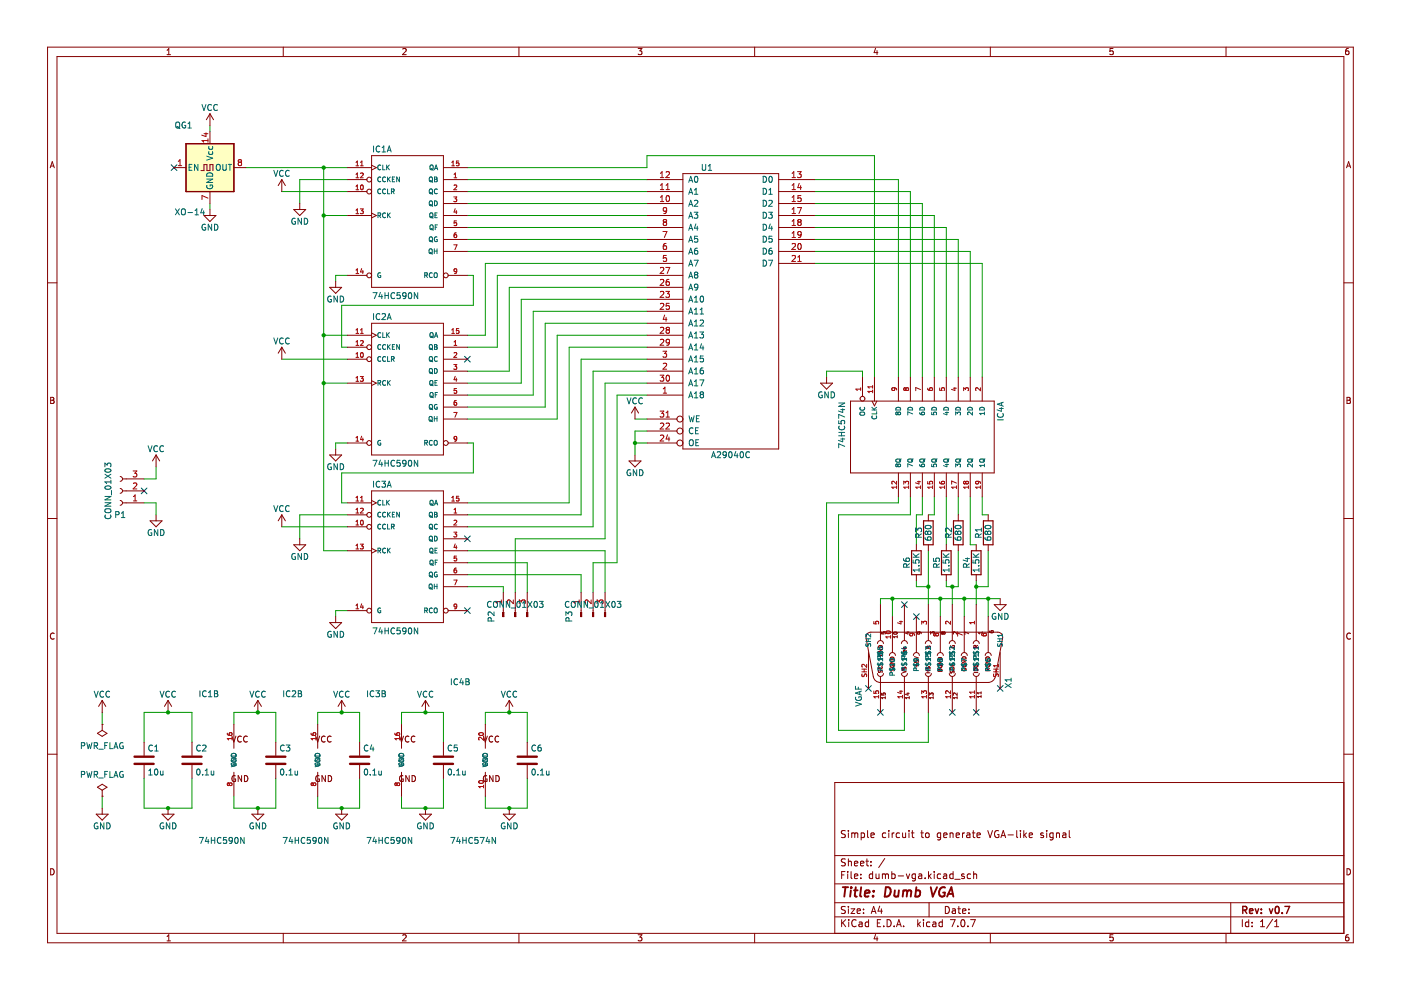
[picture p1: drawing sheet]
<svg xmlns="http://www.w3.org/2000/svg" width="297mm" height="210mm" viewBox="0 0 297 210" stroke-linecap="round" stroke-linejoin="round" font-family="sans-serif">
<g fill="none" stroke="#840000" stroke-width=".21">
<path d="M10.1 10h276.8v189.9h-276.8zM12.1 12h272.8v185.9h-272.8zM35.4 11.6h.8M35.4 10.7l.4-.4v1.3M60.1 10v2M85.4 10.4l.5-.1 .2 .4-.8 .9h.8M110 10v2M135.3 10.3h.8l-.4 .5 .3 .1v.6l-.1 .1-.6-.1M160 10v2M185.6 10.2l-.3 1h.8M185.9 10.7v.9M210 10v2"/>
<path d="M236 10.3h-.6l-.1 .6 .6-.1 .1 .7-.2 .1-.5-.1M259.9 10v2M285.9 10.3h-.4l-.2 .3v.7l.2 .3 .5-.1-.1-.7h-.4l-.2 .2M10.6 35.6l.5-1.3 .4 1.3M10.8 35.2h.6M285.5 35.6l.4-1.3 .5 1.3M285.6 35.2h.6M10.1 60h2M284.9 60h2M10.7 84.2h.5l.2 .3-.2 .4 .2 .1 .1 .3-.3 .2h-.5zM10.7 84.9h.5M285.6 84.2h.4l.3 .3-.3 .4 .3 .1v.3l-.2 .2h-.5z"/>
<path d="M285.6 84.9h.4M10.1 109.9h2M284.9 109.9h2M11.5 134.3a.58 .58 0 0 0-.8 .6 .58 .58 0 0 0 .8 .5M286.3 134.3a.58 .58 0 0 0-.8 .6 .58 .58 0 0 0 .8 .5M10.1 159.9h2M284.9 159.9h2M179.2 176.2l-.5-.1-.3 .1v.5l.7 .3 .1 .3-.3 .3-.5-.1M179.9 176.1v.1M179.9 176.6v1M180.6 176.6v1M180.6 176.7l.4-.1 .2 .2"/>
<path d="M181.2 176.8l.2-.2 .4 .1 .1 .9M181.2 176.8v.8M182.6 176.7l.4-.1 .3 .3-.1 .6h-.6M182.6 176.6v1.5M183.9 176.1v1.3l.3 .2M184.7 177.1l.7-.1-.1-.3-.4-.1-.2 .2v.7h.6M187.8 176.7l-.4-.1-.3 .3 .1 .6h.6M188.4 176.1v.1M188.4 176.6v1M189.2 176.6v1M189.6 176.6l-.4 .3M190.7 176.7l-.4-.1-.3 .3 .2 .6h.5"/>
<path d="M191.4 176.6v.9l.4 .1 .2-.1M192 176.6v1M192.7 176.1v.1M192.7 176.6v1M193.2 176.6h.6M193.4 176.1v1.3l.4 .2M195.2 176.6h.6M195.4 176.1v1.3l.4 .2M196.3 176.7l.2-.1 .4 .1 .1 .6-.1 .2-.4 .1-.2-.1zM199.4 176.7l-.4-.1-.3 .3 .2 .6h.5M199.4 176.6v1.2l-.3 .3-.3-.1M200.1 177.1l.7-.1-.1-.3-.4-.1-.2 .2v.7h.6"/>
<path d="M201.4 176.7l.2-.1 .4 .1 .1 .9M201.4 176.6v1M202.7 177.1l.7-.1v-.3l-.5-.1-.2 .2 .1 .7h.6M204.1 176.6v1M204.5 176.6l-.4 .3M205 176.7h.6v.9M205.6 177h-.5l-.2 .2 .2 .4 .5-.1M206.1 176.6h.6M206.4 176.1v1.3l.3 .2M207.1 177.1l.8-.1-.1-.3-.4-.1-.3 .2 .1 .7h.6M209.4 176.1l.5 1.5 .5-1.5M211.7 176.2a.7 .7 0 0 0-.9 .6 .7 .7 0 0 0 .9 .7l.1-.5h-.3"/>
<path d="M212.2 177.6l.5-1.5 .5 1.5M212.4 177.2h.7M213.7 177h1.2M215.6 176.1v1.3l.2 .2M216.4 176.1v.1M216.4 176.6v1M217.1 176.1v1.5M217.2 177l.4 .6M217.6 176.6l-.5 .6M218.2 177.1l.7-.1v-.3l-.5-.1-.2 .2 .1 .7h.6M221.2 176.7l-.4-.1-.2 .2 .1 .2 .5 .2v.3h-.6M221.9 176.1v.1"/>
<path d="M221.9 176.6v1M223.3 176.7l-.5-.1-.2 .3 .1 .6h.6M223.3 176.6v1.2l-.3 .3-.4-.1M224 176.7l.2-.1 .4 .1v.9M224 176.6v1M225.3 176.7h.6l.1 .9M226 177h-.5l-.2 .2 .2 .4 .5-.1M226.7 176.1v1.3l.2 .2M284.9 165.9h-107.9v32M10.7 184.2a.66 .66 0 0 1 .8 .6 .66 .66 0 0 1-.8 .7zM35.4 198.6l.4-.4v1.3M35.4 199.5h.8"/>
<path d="M60.1 197.9v2M85.4 198.3l.5-.1 .2 .4-.8 .9h.8M110 197.9v2M135.3 198.2h.8l-.4 .5 .3 .1v.6l-.1 .1-.6-.1M160 197.9v2M177 194.4h107.9M177 191.4h107.9M177 187.4h107.9M177 181.4h107.9M178.4 195v1.5M178.4 185.5h.5M178.7 195.6l.6 .9"/>
<path d="M179.2 184.8h-.8v1.5M179.2 192.3l-.5-.1-.3 .1v.5l.7 .2 .1 .4-.3 .3-.5-.1M179.2 182.2l-.5-.1-.3 .1v.5l.7 .2 .1 .4-.3 .3-.5-.1M179.3 195l-.9 .8M179.7 184.8v.1M179.7 185.3v1M179.9 182.1v1.5M179.9 192.2v.1M179.9 192.7v1M179.9 182.7l.2-.1 .3 .1 .1 .9M179.9 195v.1M179.9 195.5v1"/>
<path d="M180.4 192.7h.8l-.8 1h.8M180.4 184.8v1.3l.3 .2M181.2 185.8l.7-.2-.1-.2-.4-.1-.2 .2v.7h.6M181.2 183.1l.7-.2-.1-.2-.4-.1-.2 .2v.7h.6M181.5 195.1a.71 .71 0 0 0-1 .5 .71 .71 0 0 0 .7 .9l.3-.2M181.7 193.2l.7-.2v-.2l-.5-.1-.2 .2 .1 .7h.6M182.2 195.6h.5l.1 .9M182.4 183.1l.8-.2-.1-.2-.4-.1-.3 .2 .1 .7h.6M182.5 186.1v.2M182.5 185.4v.1M182.8 195.8l-.5 .1-.2 .2 .2 .4 .5-.1M183.1 193.5v.2"/>
<path d="M183.1 192.8v.1M183.6 182.6h.6M183.8 182.1v1.3l.4 .2M184.2 195.6l-.5-.1-.3 .3 .2 .6h.6M184.2 195v1.5M184.7 183.4v.2M184.7 182.7v.1M184.7 193.7l.5-1.5 .5 1.5M184.9 193.3h.7M185 185.4l-.4-.1-.3 .3 .1 .6h.6M185 184.8v1.5M185.6 198.1l-.3 1h.8"/>
<path d="M185.7 185.3l.1 .9 .4 .1 .2-.2M185.9 198.6v.9M186 195.7h.5M186.4 185.3v1M186.5 192.1l-.3 1.1h.9M186.7 195h-.7v1.5h.7M186.9 192.7v1M187.1 185.4l.4-.1 .2 .2M187.1 185.3v1M187.4 196.3v.2M187.6 182l-1.3 1.9M187.7 185.5l.2-.2 .4 .1 .1 .9"/>
<path d="M187.7 185.5v.8M188.1 195a.76 .76 0 0 1 .8 .7 .76 .76 0 0 1-.8 .8zM189.1 185.4l.4-.1 .3 .3-.1 .6h-.6M189.1 184.8v1.5M189.6 196.3v.2M190.1 196.5l.5-1.5 .5 1.5M190.2 196.1h.7M190.4 185.7h1.2M191.6 196.3v.2M192.2 185.3l.3 1 .4-1M194.1 185.3v1.2l-.3 .3-.4-.1M194.1 185.4l-.4-.1-.3 .3 .1 .6h.6"/>
<path d="M194.6 195v1.5M194.7 195.9l.5 .6M194.8 185.4h.6v.9M195.2 195.5l-.6 .6M195.4 185.6l-.5 .1-.2 .2 .2 .4 .5-.1M195.8 195v.1M195.8 195.5v1M196.1 186.1v.2M196.9 184.8v1.5M197 191.4v3M197 185.7l.4 .6M197.1 195.6l-.4-.1-.3 .3 .2 .6h.5"/>
<path d="M197.4 185.3l-.5 .6M197.8 195.6h.6v.9M198.1 184.8v.1M198.1 185.3v1M198.4 195.8l-.5 .1-.2 .2 .2 .4 .5-.1M199.4 185.4l-.4-.1-.3 .3 .2 .6h.5M199.8 195.6l-.4-.1-.3 .3 .1 .6h.6M199.8 195v1.5M200.1 185.4h.5l.1 .9M200.4 192.2a.76 .76 0 0 1 .9 .7 .76 .76 0 0 1-.9 .8zM200.7 185.6l-.5 .1-.2 .2 .2 .4 .5-.1M201.5 195h1l-.6 1.5"/>
<path d="M201.9 192.8h.6l.1 .9M202.1 185.4l-.5-.1-.2 .3 .1 .6h.6M202.1 184.8v1.5M202.4 186.4h1.2M202.6 193l-.5 .1-.2 .2 .2 .4 .5-.1M203.1 192.7h.5M203.1 196.3v.2M203.3 192.2v1.3l.3 .2M203.9 195.1l.2-.1a.8 .8 0 0 1 .5 .7 .8 .8 0 0 1-.5 .8l-.4-.6zM204.1 193.2l.7-.2-.1-.2-.4-.1-.2 .2v.7h.6M204.4 185.4l-.3-.1-.2 .2v.2l.5 .2v.3h-.5M205.2 196.3v.2"/>
<path d="M205.4 193.5v.2M205.4 192.8v.1M205.8 185.4l-.4-.1-.3 .3 .1 .6h.6M205.8 195h1l-.7 1.5M206.4 185.4l.2-.1 .4 .1 .1 .9M206.4 184.8v1.5M210 197.9v2M236 198.2h-.6l-.1 .6 .6-.1 .1 .7-.2 .1-.5-.1M259.9 197.9v2M260.9 191.4v6.5M263.4 195v1.5M264.8 195.6l-.5-.1-.3 .3 .2 .6h.6"/>
<path d="M264.8 195v1.5M265.5 196.3v.2M265.5 195.6v.1M267.3 196.5h.8M267.3 195.4l.4-.4v1.5M269.8 194.9l-1.3 1.9M270.3 196.5h.8M270.3 195.4l.4-.4v1.5M285.6 184.2a.66 .66 0 0 1 .7 .6 .66 .66 0 0 1-.7 .7zM285.9 198.2l-.4 .1-.2 .2v.7l.2 .3 .5-.1-.1-.7h-.4l-.2 .2"/>
</g>
<path d="M263.5 193l.7-.1 .2-.2-.1-.4-.8-.1v1.5M263.9 193l.5 .7M264.9 193.2l.7-.2v-.3h-.5l-.2 .2 .1 .7h.6M266.1 192.7l.4 1 .4-1M267.4 193.5v.2M267.4 192.7v.2M269.1 192.7l.4 1 .3-1M270.5 192.3l.2-.1a.8 .8 0 0 1 .5 .7 .8 .8 0 0 1-.5 .8l-.4-.6zM271.8 193.5v.2M272.4 192.2h1l-.6 1.5" fill="none" stroke="#840000" stroke-width=".3"/>
<g fill="none" stroke="#840000" stroke-width=".4">
<path d="M178.7 188.1h1.1M179.3 188.1l-.3 2M180.4 188.8l-.2 1.3M180.5 188.1v.2M181.1 188.8h.7M181.4 188.1l-.2 1.7 .1 .2 .4 .1M182.6 188.1l-.2 1.7 .2 .3M183.4 189.4l.9-.2v-.3h-.8l-.2 .9 .3 .3 .6-.1M185.1 189.9v.2M185.2 188.9v.2M187.8 188.1a.96 .96 0 0 1 1.1 .6 .96 .96 0 0 1-.3 1.1l-.6 .3h-.4zM189.7 188.8v1.2l.4 .1 .3-.2"/>
<path d="M190.6 188.8l-.2 1.3M191.5 189l.6-.2 .3 .3M191.5 188.8l-.1 1.3M192.4 189.1a.5 .5 0 0 1 .7-.2v1.2M192.4 189.1l-.2 1M194.2 188.9h.8l.1 .3-.1 .5a.66 .66 0 0 1-.9 .3M194.3 188.1l-.3 2M197.3 188.1l.5 2 .9-2M200.4 188.2a1.02 1.02 0 0 0-1.3 .6 1.02 1.02 0 0 0 .6 1.3l.6-.2v-.7h-.3M200.8 190.1l.9-2 .4 2M201.1 189.5h.9"/>
</g>
<path d="M39.4 30.5h10.2v10.1h-10.2z" fill-rule="evenodd" fill="#ffffc2"/>
<path d="M39.4 30.5h10.2v10.1h-10.2zM193.3 116.8h2v5.1h-2zM195.8 110.4h2v5.1h-2zM202.2 110.4h2v5.1h-2zM208.5 110.4h2v5.1h-2z" fill="none" stroke="#840000" stroke-width=".25"/>
<g fill="none" stroke="#000084" stroke-width=".21">
<path d="M36.3 34.9l1.2 1.2M37.5 34.9l-1.2 1.2M98.5 75.5l1.2 1.3M99.7 75.5l-1.2 1.3M29.9 103.5l1.3 1.2M31.2 103.5l-1.3 1.2M98.5 113.6l1.2 1.2M99.7 113.6l-1.2 1.2M98.5 128.9l1.2 1.2M99.7 128.9l-1.2 1.2M191.1 127.6l1.3 1.2M192.4 127.6l-1.3 1.2"/>
<path d="M193.7 130.1l1.2 1.2M194.9 130.1l-1.2 1.2M183.5 145.4l1.2 1.2M184.7 145.4l-1.2 1.2M186.1 150.4l1.2 1.3M187.3 150.4l-1.2 1.3M201.3 150.4l1.2 1.3M202.5 150.4l-1.2 1.3M206.4 150.4l1.2 1.3M207.6 150.4l-1.2 1.3M211.4 145.4l1.3 1.2M212.7 145.4l-1.3 1.2"/>
</g>
<g fill="none" stroke="#009600" stroke-width=".21">
<path d="M44.5 26.7v1.2M52.1 35.5h21.6M68.6 35.5v81.3h5.1M73.7 38.1h-10.1v5.1M99.1 38.1h38.1M99.1 35.5h38.1v-2.5h48.2v47M172.7 38.1h17.8v41.9M44.5 43.2v1.2M59.7 40.6h14M68.6 45.7h5.1M73.7 58.4h-2.5v1.3M99.1 50.8h38.1"/>
<path d="M99.1 43.2h38.1M99.1 40.6h38.1M99.1 45.7h38.1M99.1 53.3h38.1M99.1 48.2h38.1M99.1 58.4h1.3v6.3h-28v8.9h1.3M137.2 55.8h-34.3v15.3h-3.8M137.2 58.4h-31.8v15.2h-6.3M172.7 43.2h22.9v36.8M172.7 55.8h35.6v24.2M172.7 50.8h30.5v29.2M172.7 40.6h20.3v39.4"/>
<path d="M172.7 48.2h27.9v31.8M172.7 53.3h33v26.7M172.7 45.7h25.4v34.3M59.7 76.2h14M68.6 71.1h5.1M137.2 73.6h-16.5v33h-21.6M137.2 76.2h-14v33h-24.1M137.2 60.9h-29.2v17.8h-8.9M137.2 78.7h-11.5v33h-26.6M137.2 71.1h-19.1v17.7h-19M137.2 66h-24.1v17.8h-14M137.2 68.5h-21.6v17.8h-16.5"/>
<path d="M137.2 63.5h-26.7v17.7h-11.4M175.2 80v-1.3h7.7v1.3M33.1 99v2.5h-2.5M68.6 81.2h5.1M73.7 93.9h-2.5v1.3M99.1 93.9h1.3v6.4h-28v6.3h1.3M134.6 88.8h2.6M134.6 93.9h2.6M137.2 81.2h-8.9v33h-19.1v11.5M137.2 83.8h-6.4v35.5h-5.1v6.4M137.2 91.4h-2.6v5.1M30.6 106.6h2.5v2.6"/>
<path d="M59.7 111.7h14M73.7 109.2h-10.1v5M99.1 116.8h29.2v8.9M99.1 119.3h12.7v6.4M190.5 105.4v1.2h-15.3v50.8h21.6v-6.4M193 105.4v3.8h-15.2v45.7h13.9v-3.9M195.6 105.4v3.8h-1.3v6.3M196.8 116.8v11.4M198.1 105.4v3.8h-1.3M200.6 105.4v10.1M203.2 105.4v3.8M203.2 116.8v7.6h-2.6v-1.3"/>
<path d="M205.7 105.4v10.1h1.3M208.3 105.4v3.8h1.2M209.5 116.8v7.6h-2.5M73.7 129.5h-2.5v1.2M99.1 124.4h7.6v1.3M99.1 121.9h24.1v3.8M189.2 126.9v3.8M194.3 123.1v1.3h2.5M199.4 126.9v3.8M201.9 124.4v3.8M204.4 126.9v3.8M207 123.1v5.1"/>
<path d="M209.5 126.9v3.8M212.1 126.9h-25.4v1.3M21.7 151v2.6M30.6 157.4v-6.4h10.1v6.4M49.6 153.6v-2.6h8.9v6.4M67.4 153.6v-2.6h8.8v6.4M85.1 153.6v-2.6h8.9v6.4M102.9 153.6v-2.6h8.9v6.4M21.7 168.8v2.6M30.6 165v6.4h10.1v-6.4M58.5 165v6.4h-8.9v-2.6M76.2 165v6.4h-8.8v-2.6"/>
<path d="M94 165v6.4h-8.9v-2.6M111.8 165v6.4h-8.9v-2.6"/>
</g>
<g fill="none" stroke="#840000" stroke-width=".21">
<path d="M137.2 38.1h7.6M144.8 36.8h20.3v58.4h-20.3zM165.1 38.1h7.6M137.2 43.2h7.6M137.2 40.6h7.6M137.2 45.7h7.6M137.2 48.2h7.6M137.2 50.8h7.6M137.2 53.3h7.6M137.2 55.8h7.6M137.2 58.4h7.6M165.1 43.2h7.6"/>
<path d="M165.1 40.6h7.6M165.1 45.7h7.6M165.1 48.2h7.6M165.1 50.8h7.6M165.1 53.3h7.6M165.1 55.8h7.6M137.2 78.7h7.6M137.2 63.5h7.6M137.2 66h7.6M137.2 60.9h7.6M137.2 71.1h7.6M137.2 73.6h7.6"/>
<path d="M137.2 76.2h7.6M137.2 68.5h7.6M175.2 80v1.2M182.9 80v4M185.4 80v5M190.5 80v5M193 80v5M195.6 80v5M198.1 80v5M200.6 80v5M203.2 80v5M205.7 80v5"/>
<path d="M208.3 80v5M133.4 97.7h2.5l-1.3 1.3zM134.6 96.5v1.2M137.2 81.2h7.6M137.2 83.8h7.6M137.2 91.4h6.3M137.2 93.9h6.3M137.2 88.8h6.3M174 81.2h2.5l-1.3 1.3zM180.3 85h30.5v15.3h-30.5zM184.9 85l.5 1.1 .5-1.1M190.5 100.3v5.1"/>
<path d="M193 100.3v5.1M194.3 115.5v1.3M195.6 100.3v5.1M196.8 109.2v1.2M196.8 115.5v1.3M198.1 100.3v5.1M200.6 100.3v5.1M203.2 100.3v5.1M203.2 109.2v1.2M203.2 115.5v1.3M205.7 100.3v5.1M208.3 100.3v5.1"/>
<path d="M209.5 109.2v1.2M209.5 115.5v1.3M123.2 129.5v.4M125.7 129.5v.4M128.3 129.5v.4M183.8 134.5l.8-.5 27.2 .1a1.04 1.04 0 0 1 .8 1.2l-1.6 8.1a1.57 1.57 0 0 1-1.5 1.3h-22.8a1.5 1.5 0 0 1-1.6-1.3l-1.5-8.2zM184.1 138.4v7.6M186 136.4a.63 .63 0 0 1 .7-.6 .63 .63 0 0 1 .6 .6M186.3 137.7h.8l-.8 .5h.8M186.3 137a.44 .44 0 0 1 .5-.1 .44 .44 0 0 1 .3 .4h-.8zM186.3 138.6a.37 .37 0 0 0 .4 .4 .37 .37 0 0 0 .3-.5h-.3v.2M186.7 128.2v7.6"/>
<path d="M186.9 134v.4h.4l-.1-.4h.4v.4M188.6 139a.63 .63 0 0 1 .6-.6 .63 .63 0 0 1 .6 .6M188.8 139.5a.44 .44 0 0 1 .5-.2 .44 .44 0 0 1 .3 .5h-.9zM189.2 130.7v7.7M190.2 134.1a.39 .39 0 0 0-.5-.1 .39 .39 0 0 0-.2 .3l.7 .1M190.2 134.1h.1M190.2 134.1v.2M190.2 134.3v.1M190.2 134.8v.4M190.2 135h-.8l.3 .2M191.1 136.4a.63 .63 0 0 1 .6-.6 .63 .63 0 0 1 .7 .6M191.6 138.5l.1 .2"/>
<path d="M191.6 138.7h.5M191.6 137.2l.1 .3M191.7 137.5h.1M191.7 128.2v7.6M192 137.2l-.3 .3M192 137.2h.1M192 137.2l.1 .3M192.1 137.9l-.1 .3h-.4v-.3h.2v.3M192.5 133.9v.5l-.6-.2M193.7 139a.63 .63 0 0 1 .6-.6 .63 .63 0 0 1 .6 .6M193.9 139.2l.8 .3-.8 .3M194.3 121.9v1.2"/>
<path d="M194.3 130.7v7.7M194.5 134.1l.4-.1 .1 .4h-.4zM194.9 134h.1M195 134l.3 .1v.3M196.2 136.4a.63 .63 0 0 1 .6-.6 .63 .63 0 0 1 .7 .6M196.5 137.1l.2-.1 .1 .2 .3-.2 .2 .4h-.8zM196.8 128.2v7.6M196.8 137.2v.2M197.3 134.5v-.5l.3 .2 .1-.2h.3v.5M198.7 139a.63 .63 0 0 1 .7-.6 .63 .63 0 0 1 .6 .6M198.9 139.6a.44 .44 0 0 1 .5-.2 .44 .44 0 0 1 .3 .5h-.8zM199.4 130.7v7.7"/>
<path d="M199.9 134.1l-.1-.1-.2 .1 .1 .3 .2-.1M199.9 134.1l.2-.1 .3 .1-.2 .3-.3-.1M199.9 134.1v.2M201.3 136.4a.63 .63 0 0 1 .6-.6 .63 .63 0 0 1 .6 .6M201.6 136.9a.37 .37 0 0 0 .3 .5 .37 .37 0 0 0 .4-.5h-.3v.1M201.9 128.2v7.6M202.9 134v.5l-.5-.5-.3 .1 .1 .3M203.8 139a.63 .63 0 0 1 .6-.6 .63 .63 0 0 1 .7 .6M204 139.4a.44 .44 0 0 1 .5-.1 .44 .44 0 0 1 .3 .4h-.8zM204.4 130.7v7.7M205.4 134.4l-.8-.4v.6M206.3 136.4a.63 .63 0 0 1 .7-.6 .63 .63 0 0 1 .6 .6"/>
<path d="M206.9 137.3v-.4h-.3l-.1 .4h.8M207 128.2v7.6M207.3 136.8l-.4 .3M208.3 134v.4M208.3 134.2h-.8l.2 .2M208.9 139a.63 .63 0 0 1 .6-.6 .63 .63 0 0 1 .7 .6M209 139.4a.44 .44 0 0 1 .5-.1 .44 .44 0 0 1 .3 .4h-.8zM209.5 130.7v7.7M209.8 133.8l.2 .3h.5M210.6 134.1h-.1M210.6 134.1v-.3l-.3-.1-.2 .2 .2 .3M210.8 128.2h2.5l-1.2 1.3z"/>
<path d="M212.1 126.9v1.3M212.1 138.4v7.6M108 148.5l-.8 1.3M108 148.5v2.5M108 148.5l.7 1.3M111.8 157.4v2.8M186 142.8a.63 .63 0 0 0 .7 .6 .63 .63 0 0 0 .6-.6M186.3 142.1v.5a.34 .34 0 0 0 .4-.4h.3v.4M186.3 141.3a.36 .36 0 0 0 .3 .5 .36 .36 0 0 0 .4-.5M186.7 143.4v7.6M186.9 147v.3l.4 .1-.1-.4h.4M187 140.6v.4h-.8"/>
<path d="M187.6 147h.1M187.7 147l-.1 .4M187.7 147.9h-.8l.2 .3M187.7 147.7v.5M188.7 140.2h.9l-.9 .4h.9M188.8 141a.37 .37 0 0 0 .4 .5 .37 .37 0 0 0 .3-.5h-.3v.1M188.8 141.8v.4a.34 .34 0 0 0 .4-.4l.3 .1v.4M191.1 142.8a.63 .63 0 0 0 .6 .6 .63 .63 0 0 0 .7-.6M191.3 142.1l.8 .3-.8 .3M191.3 141.5l.1 .4a.34 .34 0 0 0 .4-.4h.3v.4M191.7 143.4v7.6M192.2 147h.6"/>
<path d="M192.5 146.9v.5l-.6-.2M192.8 147.9h-.8l.2 .3M192.8 147.7v.5M193.9 140v.4l.4 .1-.1-.4 .4-.1v.5M194.1 141.1h.6M194.4 140.8v.6M196.2 142.8a.63 .63 0 0 0 .6 .6 .63 .63 0 0 0 .7-.6M196.4 142.2h.8M196.4 142.7h.8M196.4 141.4v.4a.34 .34 0 0 0 .5-.4l.2 .1v.3M196.7 142.2v.5M196.8 143.4v7.6"/>
<path d="M197 147.4v-.5l.4 .3v-.2h.4v.4M197.9 147.9h-.9l.3 .3M197.9 147.7v.5M198.9 140.3h.8l-.8 .4h.8M198.9 142l.2-.1 .2 .2 .3-.2 .1 .4h-.8zM198.9 141.1a.37 .37 0 0 0 .4 .5 .37 .37 0 0 0 .3-.5h-.2v.1M199.3 142.1v.2M201.3 142.8a.63 .63 0 0 0 .6 .6 .63 .63 0 0 0 .6-.6M201.5 141.6a.44 .44 0 0 1 .5-.2 .44 .44 0 0 1 .3 .5h-.8zM201.5 142.6v.1M201.5 142.2v.4M201.5 142.7h.3"/>
<path d="M201.8 142.6l.3-.4 .2 .2-.1 .3M201.8 142.6v.1M201.9 143.4v7.6M202 140.7v.4M202.3 140.6l-.8 .3 .8 .3M202.9 146.9v.5l-.5-.5-.3 .2 .1 .3M202.9 147.7v.5M202.9 147.9h-.8l.3 .3M204 140.1h.8l-.8 .5h.8M204 141.8a.37 .37 0 0 0 .4 .4 .37 .37 0 0 0 .3-.5h-.2v.2M204 141a.37 .37 0 0 0 .4 .4 .37 .37 0 0 0 .3-.5h-.2v.2M206.3 142.8a.63 .63 0 0 0 .7 .6 .63 .63 0 0 0 .6-.6"/>
<path d="M206.5 142.6h.8M206.5 141.1a.4 .4 0 0 1 .5-.2 .4 .4 0 0 1 .3 .4 .4 .4 0 0 1-.5 .2 .4 .4 0 0 1-.3-.4zM206.5 141.9a.44 .44 0 0 1 .6-.1 .44 .44 0 0 1 .2 .4h-.8zM207 143.4v7.6M208 146.7v.4M208 147.4v.5M208 147.7h-.8l.2 .2M208 146.9h-.8l.2 .2M209 140.1h.8l-.8 .5h.8M209 141a.37 .37 0 0 0 .4 .4 .37 .37 0 0 0 .3-.5h-.2v.2M209.4 142.2v-.4h-.3l-.1 .4h.8M209.8 141.7l-.4 .3"/>
<path d="M111.8 162.2v2.8"/>
<circle cx="144.2" cy="88.8" r=".63"/>
<circle cx="144.2" cy="93.9" r=".63"/>
<circle cx="144.2" cy="91.4" r=".63"/>
<circle cx="182.9" cy="84.5" r=".51"/>
</g>
<g fill="none" stroke="#006464" stroke-width=".21">
<path d="M146 38.7l.4-1.3 .5 1.3M146.1 38.3h.6M147.4 37.5l.1-.1a.68 .68 0 0 1 .5 .6 .68 .68 0 0 1-.5 .7l-.3-.5zM148.9 34.8v1.1l.2 .2h.4l.1-.2v-1.1M150.2 36.1h.7M150.2 35.2l.3-.4v1.3M161.8 39.9a.64 .64 0 0 1 .7 .7 .64 .64 0 0 1-.7 .6zM161.8 37.4a.64 .64 0 0 1 .7 .6 .64 .64 0 0 1-.7 .7zM163.1 37.5l.2-.1a.68 .68 0 0 1 .5 .6 .68 .68 0 0 1-.5 .7l-.3-.5zM146 43.7l.4-1.2 .5 1.2M146 41.2l.4-1.3 .5 1.3M146 59l.4-1.3 .5 1.3"/>
<path d="M146 56.4l.4-1.2 .5 1.2M146 53.9l.4-1.3 .5 1.3M146 51.4l.4-1.3 .5 1.3M146 48.8l.4-1.3 .5 1.3M146 46.3l.4-1.3 .5 1.3M146.1 43.4h.6M146.1 40.8h.6M146.1 58.6h.6M146.1 56.1h.6M146.1 53.5h.6M146.1 51h.6M146.1 48.4h.6"/>
<path d="M146.1 45.9h.6M147.2 45h.8l-.5 .5 .4 .1v.6l-.2 .1-.5-.1M147.2 55.2h.8l-.5 1.2M147.2 42.6l.5-.1 .3 .3-.8 .9h.8M147.2 40.3l.4-.4v1.3M147.2 41.2h.8M147.5 58.2l-.3 .3 .1 .3 .2 .2 .3-.1 .2-.2v-.2l-.3-.3M147.5 58.2l-.3-.2 .3-.3h.2l.3 .2-.3 .3M147.5 58.2h.2M147.5 47.5l-.3 .9h.8M147.8 52.6l-.3 .1-.2 .2-.1 .7 .3 .3 .4-.1-.1-.6-.3-.1-.3 .2M147.8 48v.8"/>
<path d="M147.9 50.1h-.6l-.1 .6 .6-.1 .1 .6-.2 .2-.5-.2M161.8 42.5a.64 .64 0 0 1 .7 .6 .64 .64 0 0 1-.7 .6zM161.8 55.2a.64 .64 0 0 1 .7 .6 .64 .64 0 0 1-.7 .6zM161.8 50.1a.64 .64 0 0 1 .7 .6 .64 .64 0 0 1-.7 .7zM161.8 47.5a.64 .64 0 0 1 .7 .7 .64 .64 0 0 1-.7 .6zM161.8 45a.64 .64 0 0 1 .7 .6 .64 .64 0 0 1-.7 .7zM161.8 52.6a.64 .64 0 0 1 .7 .7 .64 .64 0 0 1-.7 .6zM163 45h.7l-.4 .5 .4 .1v.6l-.2 .1-.5-.1M163 55.2h.8l-.5 1.2M163 42.6l.5-.1 .2 .3-.7 .9h.7M163 41.2h.7M163 40.3l.4-.4v1.3"/>
<path d="M163.3 47.5l-.3 .9h.8M163.6 52.6l-.3 .1-.2 .2-.1 .7 .3 .3 .4-.1-.1-.6-.3-.1-.3 .2M163.6 48v.8M163.7 50.1h-.6l-.1 .6 .6-.1 .1 .6-.2 .2-.5-.2M146 79.3l.4-1.3 .5 1.3M146 64l.4-1.2 .5 1.2M146 66.6l.4-1.3 .5 1.3M146 61.5l.4-1.3 .5 1.3M146 71.7l.4-1.3 .5 1.3M146 74.2l.4-1.3 .5 1.3M146 76.7l.4-1.2 .5 1.2M146 69.1l.4-1.2 .5 1.2"/>
<path d="M146.1 78.9h.6M146.1 63.7h.6M146.1 66.2h.6M146.1 61.1h.6M146.1 71.3h.6M146.1 73.8h.6M146.1 76.4h.6M146.1 68.8h.6M147.2 63.1l.4-.3v1.2M147.2 65.7l.4-.4v1.3M147.2 68.2l.4-.3v1.2M147.2 70.8l.4-.4v1.3"/>
<path d="M147.2 73.3l.4-.4v1.3M147.2 75.8l.4-.3v1.2M147.2 78.4l.4-.4v1.3M147.2 79.3h.8M147.2 64h.8M147.2 66.6h.8M147.2 71.7h.8M147.2 74.2h.8M147.2 76.7h.8M147.2 69.1h.8M148 60.8l-.3 .2h-.3l-.1-.6 .4-.2 .3 .3-.1 .7-.2 .2-.3 .1M148.4 70.4h.8l-.5 .5 .4 .1v.5l-.2 .2-.5-.2"/>
<path d="M148.4 68l.5-.1 .3 .3-.8 .9h.8M148.4 66.6h.8M148.4 65.7l.4-.4v1.3M148.6 62.9l.1-.1a.68 .68 0 0 1 .5 .6 .68 .68 0 0 1-.5 .6l-.3-.4zM148.7 72.9l-.3 .9h.8M149 78l-.3 .1-.2 .2-.1 .7 .3 .3 .4-.1-.1-.7h-.3l-.3 .2M149 73.4v.8M149.1 75.5h-.6l-.1 .6 .6-.1 .1 .6-.2 .1-.5-.1M133.7 99.6a.58 .58 0 0 0-.8 .6 .58 .58 0 0 0 .8 .5v-.4h-.2M135 99.6v1.3l-.7-1.3v1.3M135.6 99.6a.64 .64 0 0 1 .7 .6 .64 .64 0 0 1-.7 .7zM146 84.4l.4-1.3 .5 1.3"/>
<path d="M146 81.8l.4-1.3 .5 1.3M146.1 88.2l.3 1.2 .2-.9 .3 .9 .3-1.2M146.1 84h.6M146.1 81.5h.6M146.3 93.3l.1-.1a.43 .43 0 0 1 .6 .5v.4a.42 .42 0 0 1-.4 .4 .42 .42 0 0 1-.5-.4zM146.9 90.8a.56 .56 0 0 0-.8 .5 .56 .56 0 0 0 .8 .5M147.2 84.4h.8M147.2 80.9l.4-.4v1.3M147.2 83.4l.4-.3v1.3M147.2 81.8h.8M147.5 91.3h.4M147.5 93.8h.5"/>
<path d="M147.7 88.8h.4M148.1 90.7h-.6v1.3h.6M148.1 93.2h-.6v1.3h.6M148.3 88.2h-.6v1.2h.6M148.4 80.5h.8l-.5 1.3M148.7 83.6l-.3-.2 .3-.3h.2l.3 .2-.3 .3M148.7 83.6l-.3 .3 .1 .3 .2 .2 .3-.1 .2-.2v-.2l-.3-.3M148.7 83.6h.2M150.9 97l.4-1.2 .4 1.2M151 96.7h.6M152.1 95.9l.5-.1 .2 .3-.8 .9h.8M154 96.3l-.2 .3-.4-.1-.1-.6 .5-.1 .2 .2-.1 .7-.1 .3h-.4"/>
<path d="M154.6 95.9l.2-.1a.68 .68 0 0 1 .4 .6 .68 .68 0 0 1-.4 .6l-.3-.4zM156 95.7l-.3 .9h.8M156.3 96.2v.8M157 95.9l.2-.1a.68 .68 0 0 1 .4 .6 .68 .68 0 0 1-.4 .6l-.3-.4zM158.9 95.9a.56 .56 0 0 0-.8 .5 .56 .56 0 0 0 .8 .5M174.3 83.1a.58 .58 0 0 0-.8 .6 .58 .58 0 0 0 .8 .5v-.4h-.2M175.6 83.1v1.3l-.7-1.3v1.3M176.2 83.1a.64 .64 0 0 1 .7 .6 .64 .64 0 0 1-.7 .7zM177.8 89.2v.6l.6 .1v-.6l.6-.1 .1 .2-.1 .5M177.8 92.4h1.3M177.8 91.7h1.3M177.8 85.5h1.3l-1.3 .7h1.3"/>
<path d="M177.9 90.4a.56 .56 0 0 0 .6 .7 .56 .56 0 0 0 .5-.7M178.2 93.1h.9M178.2 86.8h.9M178.4 91.7v.7M178.7 92.9v.8l-.9-.3M178.7 86.7v.7l-.9-.3M179.1 88.4l-1.3-.5v.8M179.1 94.6l-1.3-.5v.8M182.4 87.5l.2-.1h.6l.1 .4-.3 .2h-.5zM182.4 86.4a.45 .45 0 0 0 .4 .6 .45 .45 0 0 0 .4-.6M184.8 86.9h1.1M184.8 86.4l.6 .5"/>
<path d="M184.9 88.2a.45 .45 0 0 0 .5 .6 .45 .45 0 0 0 .4-.6M185.9 87.3v.5h-1.1M185.9 86.4l-.6 .4M190 86.5a.54 .54 0 0 1 .6-.1 .54 .54 0 0 1 .3 .5h-1zM190 97.5l.3-.2 .5 .1 .1 .4-.3 .2-.5-.1zM190.4 87.6l-.2-.2-.3 .2 .2 .3 .3-.1M190.4 87.6l.2-.2 .3 .2-.2 .3-.3-.1M190.4 98.6l-.2-.2-.3 .2 .2 .4 .3-.2M190.4 98.6l.2-.2 .3 .2-.2 .4-.3-.2M190.4 87.6v.2M190.4 98.6v.2M191 97.3l-.3 .5"/>
<path d="M192.5 86.5a.54 .54 0 0 1 .6-.1 .54 .54 0 0 1 .4 .5h-1zM192.5 97.5l.3-.2 .5 .1 .2 .4-.4 .2-.5-.1zM193.5 87.8l-1-.5v.7M193.5 98.8l-1-.5v.7M193.6 97.3l-.4 .5M195 87.5l.2 .4h.6l.2-.1-.1-.4-.5 .1v.3l.2 .1M195 98.5l.2 .4 .6 .1 .2-.2-.1-.4-.5 .1v.3l.2 .2M195.1 86.5a.54 .54 0 0 1 .6-.1 .54 .54 0 0 1 .3 .5h-1zM195.1 97.5l.2-.2 .6 .1 .1 .4-.3 .2-.6-.1zM196.1 97.3l-.3 .5M197.5 87.4v.5h.5v-.4l.5-.1v.5M197.5 98.4v.5l.5 .1v-.5l.5-.1v.6"/>
<path d="M197.6 86.5a.54 .54 0 0 1 .6-.1 .54 .54 0 0 1 .4 .5h-1.1zM197.6 97.5l.3-.2 .5 .1 .2 .4-.4 .2-.5-.1zM198.7 97.3l-.4 .5M200.1 86.5a.54 .54 0 0 1 .7-.1 .54 .54 0 0 1 .3 .5h-1zM200.1 97.5l.3-.2 .6 .1 .1 .4-.3 .2-.6-.1zM200.4 98.5h.7M200.4 87.5h.7M200.8 98.3v.7l-.8-.3M200.8 87.3v.6l-.8-.2M201.2 97.3l-.3 .5M202.6 88v-.6l.4 .3 .1-.3h.4v.6M202.6 99v-.6l.4 .3 .1-.3h.4v.6"/>
<path d="M202.7 86.5a.54 .54 0 0 1 .6-.1 .54 .54 0 0 1 .3 .5h-1zM202.7 97.5l.3-.2 .5 .1 .1 .4-.3 .2-.5-.1zM203.7 97.3l-.3 .5M205.2 97.5l.3-.2 .5 .1 .2 .4-.4 .2-.5-.1zM205.3 86.4a.53 .53 0 0 1 .6 0 .53 .53 0 0 1 .3 .5h-1zM206.2 87.4v.6l-.8-.6-.2 .2 .1 .3M206.2 98.4v.6l-.8-.6-.2 .2 .1 .4M206.3 97.3l-.4 .5M207.7 86.5a.54 .54 0 0 1 .7-.1 .54 .54 0 0 1 .3 .5h-1zM207.7 97.5l.3-.2 .6 .1 .1 .4-.3 .2-.6-.1zM208.7 87.4v.5M208.7 98.4v.6"/>
<path d="M208.7 98.7h-1l.3 .3M208.7 87.7h-1l.3 .2M208.8 97.3l-.3 .5M211.5 89h1.2M211.6 87.7a.56 .56 0 0 0 .5 .8 .56 .56 0 0 0 .5-.8M211.9 86.6h.8M212.3 86.4v.8l-.9-.3M212.4 85.4v.6M212.7 85.3l-1.2 .4 1.2 .4M191.6 118.4v.4l.3 .2h.7l.2-.2-.1-.4h-.6v.4l.2 .2M192.8 119.5l-.6 .4M193.6 118.7v.6l.6 .1-.1-.6 .6-.1 .2 .2-.2 .5"/>
<path d="M193.6 118.1h1.3M193.6 117.4l.7 .7M194.1 112.8v-.8l.5 .4 .1-.4h.6l.1 .2-.1 .6M194.7 119.9h.2M194.8 113.9l-.1-.6-.5-.1-.1 .7h1.3M194.9 117.4l-.8 .6M195.4 113.2l-.6 .4M196.1 113.9l.1 .4 .2 .2h.8l.2-.2-.1-.4h-.6l-.1 .4 .3 .2M196.2 111.6a.75 .75 0 0 1 1.2 .2 .72 .72 0 0 1-1.3-.1zM196.7 112.8l.2-.2h.3l.2 .2-.1 .4-.1 .1h-.4l-.1-.2M196.7 112.8l-.3-.2-.3 .2 .1 .4 .2 .1 .3-.2M196.7 112.8v.3"/>
<path d="M201.1 113.9v-.6l-.5-.1-.1 .7h1.2M201.7 112v.8l-.9-.8-.3 .2 .1 .5M201.7 113.2l-.6 .4M202.5 113.9v.4l.3 .2h.7l.3-.2-.2-.4h-.6v.4l.2 .2M202.5 111.6a.75 .75 0 0 1 1.3 .2 .72 .72 0 0 1-1.3-.1zM203 112.8v.3M203 112.8l.3-.2 .3 .1 .2 .1-.1 .4-.2 .1h-.4l-.1-.2M203 112.8l-.2-.2-.3 .2v.4l.2 .1 .3-.2M207.5 113.9l-.1-.6-.5-.1-.1 .7h1.3M208.1 112.3h-1.3l.4 .4M208.1 113.2l-.6 .4M208.1 112v.7"/>
<path d="M208.8 113.9l.1 .4 .2 .2h.8l.2-.2-.1-.4h-.6l-.1 .4 .3 .2M208.9 111.6a.75 .75 0 0 1 1.2 .2 .72 .72 0 0 1-1.3-.1zM209.4 112.8l-.3-.2-.3 .2 .1 .4 .2 .1 .3-.2M209.4 112.8l.2-.2h.3l.2 .2-.1 .4-.1 .1h-.4l-.1-.2M209.4 112.8v.3M183.6 136h1M183.6 135.4h1M183.6 136.5l.1 .5a.42 .42 0 0 0 .5-.5l.3 .1v.4M184.1 135.4v.6M184.6 134.4v.7l-.7-.7-.3 .2 .1 .4M186 138.4h1.3M186.1 138.6v.5l.5 .1-.4-.1-.1 .5h1"/>
<path d="M186.1 137.2v.5h.5v-.5h.4v.5M186.2 138.1v.5a.42 .42 0 0 0 .5-.5l.4 .1v.5M186.6 138.7l.1 .9M186.6 138.6l.5 .1M186.6 138.6v.1M187.1 138.7l-.1 .5M187.1 139.8h-1l.3 .3M187.1 139.6v.5M188.8 139.8a.49 .49 0 0 1 .5-.2 .49 .49 0 0 1 .3 .5 .5 .5 0 0 1-.5 .2 .5 .5 0 0 1-.4-.5zM191.1 138.4h1.3M191.2 138.1l.1 .5 .9 .1M191.5 138.7l.1-.1a.42 .42 0 0 1 .5-.5l.1 .6"/>
<path d="M191.5 137.2h.7M191.7 139.6v-.4l-.4-.1-.1 .5h1M191.9 138.5v.7l-.8-.3M191.9 137.1v.6l-.8-.2M192.2 139.8h-1l.3 .3M192.2 139.6v.5M192.2 120.2v-.6h-.5l-.1 .6h1.2M194.2 139.7l.2 .2-.1 .2-.5 .1-.1-.3 .2-.2h.6l.3 .4M194.9 120.5v.7M194.9 120.9h-1.3l.4 .3M196.1 138.4h1.3M196.3 139.2l.2-.1h.2l.1 .5"/>
<path d="M196.3 137.8v-.7l.4 .4 .1-.3h.4v.6M196.3 138.1l.1 .5a.42 .42 0 0 0 .5-.5l.3 .1v.5M197.2 138.7l-.3-.1-.2 .3-.4-.3v1h1M197.2 138.7v.5M197.3 139.8h-1l.3 .3M197.3 139.6v.5M199.2 139.9l-.1-.2-.3 .2 .2 .3 .2-.2M199.2 139.9l.2-.2 .4 .2-.2 .3-.4-.2M199.2 139.9v.1M201.2 138.4h1.3M201.4 139.2v.4h1M201.4 139.2l.4-.1 .1 .5"/>
<path d="M201.4 138.1v.5a.42 .42 0 0 0 .6-.5l.3 .1v.5M201.4 139.1v.1M202.4 139.8h-1l.2 .3M202.4 137.1v.7l-.8-.7-.2 .2v.4M202.4 138.6v.6l-.8-.6-.2 .2v.3M202.4 139.6v.5M206.3 138.4h1.3M206.5 138.1v.5a.42 .42 0 0 0 .6-.5l.3 .1v.5M207 139.6l-.1-.4-.4-.1-.1 .5h1M207.4 137.1v.6M207.4 138.6v.6M207.4 139.6v.5"/>
<path d="M207.4 138.9h-1l.3 .3M207.4 137.4h-1l.3 .3M207.4 139.8h-1l.3 .3M209 139.8l.2 .4h.6l.2-.2-.1-.3-.5 .1v.2l.1 .2M211.1 130.1a.58 .58 0 0 0-.7 .6 .58 .58 0 0 0 .8 .5v-.4h-.3M211.5 136h1M211.5 135.4h1M211.6 136.5v.5a.42 .42 0 0 0 .5-.5l.4 .1v.4M212 135.4v.6M212.4 130v1.3l-.7-1.3v1.3M212.5 134.4v.6M212.5 134.7h-1l.3 .3"/>
<path d="M213 130a.64 .64 0 0 1 .8 .7 .64 .64 0 0 1-.8 .6zM106.3 146.5l.4 1.3 .4-1.3M108.3 146.7a.56 .56 0 0 0-.8 .5 .56 .56 0 0 0 .8 .5M109.5 146.7a.56 .56 0 0 0-.7 .5 .56 .56 0 0 0 .7 .5M113.6 158.1a.56 .56 0 0 0-.8 .5 .56 .56 0 0 0 .8 .5M114.6 158h-.3l-.2 .3-.1 .7 .3 .2 .4-.1-.1-.6h-.3l-.3 .2M181.4 148.9l1.2 .4-1.2 .4M181.4 145.5v.6h1.2M181.4 147.8a.58 .58 0 0 0 .6 .7 .58 .58 0 0 0 .5-.8h-.4v.3M182 145.7v.4M182.3 146.6v.7M182.6 146.5l-1.2 .4 1.2 .5"/>
<path d="M186 140.8h1.3M186.2 140.5v.6a.42 .42 0 0 0 .5-.5h.4v.5M186.7 142.1l-.1-.5-.4-.1-.1 .6h1M188.5 141.9h1.3M188.7 141.6l.1 .5a.42 .42 0 0 0 .5-.5l.3 .1v.5M189.2 143.1l-.1-.4-.3-.1-.1 .5h1M189.7 140.6v.6M189.7 140.9h-1l.2 .3M191.1 140.8h1.3M191.2 140.5l.1 .6a.42 .42 0 0 0 .5-.5h.4v.5M191.7 142.1v-.5l-.4-.1-.1 .6h1M193.6 140.9h1.3"/>
<path d="M193.8 140.6v.6a.42 .42 0 0 0 .6-.5h.3v.5M194.3 142.2l-.1-.5-.4-.1-.1 .6h1.1M196.1 140.8h1.3M196.3 140.5l.1 .6a.42 .42 0 0 0 .5-.5h.3v.5M196.8 142.1v-.5l-.4-.1-.1 .6h1M198.7 140.9h1.3M198.9 140.6v.6a.42 .42 0 0 0 .5-.5h.4v.5M199.3 142.2v-.5l-.4-.1-.1 .6h1M201.2 140.8h1.3M201.4 140.5v.6a.42 .42 0 0 0 .6-.5h.3v.5M201.9 142.1l-.1-.5-.4-.1v.6h1M203.7 140.9h1.3"/>
<path d="M203.9 140.6l.1 .6a.42 .42 0 0 0 .5-.5h.4v.5M204.4 142.2v-.5l-.4-.1-.1 .6h1M204.9 140l-1-.4v.7M206.3 140.8h1.3M206.5 140.5v.6a.42 .42 0 0 0 .6-.5h.3v.5M207 142.1l-.1-.5-.4-.1-.1 .6h1M208.8 140.9h1.3M209 140.6l.1 .6a.42 .42 0 0 0 .5-.5h.3v.5M209.5 142.2l-.1-.5-.3-.1-.1 .6h1M213.1 144.9l1.3 .9M214.4 144.1h-1.3l.4 .4M214.4 144.9l-1.3 .9"/>
<path d="M214.4 143.8v.7M113 163.1l.1-.1a.68 .68 0 0 1 .4 .7 .68 .68 0 0 1-.4 .6 .84 .84 0 0 1-.1-1.2zM114 164.2v.1M114.6 164.3h.7M114.6 163.4l.3-.4v1.3M115.9 163.5v.8l.5-.1M116.4 163.5v.8"/>
</g>
<g fill="none" stroke="#a90000" stroke-width=".21">
<path d="M140 36.8l.4-.4v1.3M140 39.3l.4-.4v1.3M140 37.7h.7M141.2 36.5l.5-.1 .2 .4-.7 .9h.7M141.2 39.3l.4-.4v1.3M167.9 37.7h.8M167.9 36.8l.4-.4v1.3M167.9 39.3l.4-.4v1.3M169.1 36.4h.8l-.5 .5 .4 .1v.5l-.2 .2-.5-.2M169.4 38.9l-.3 .9h.8M169.7 39.4v.8M140 42.7h.7"/>
<path d="M140 41.8l.4-.3v1.2M140 40.2h.7M140 56.8l.5-.1 .2 .4-.7 .9h.7M140 59.4l.5-.2 .2 .4-.7 .9h.7M140.6 49.1h.8l-.5 1.3M140.9 47.1l-.3 .2 .1 .4 .2 .1h.3l.1-.2v-.3l-.2-.2M140.9 47.1l-.3-.3 .3-.3h.2l.2 .3-.2 .3M140.9 47.1h.2M141.2 56.7h.8l-.5 1.3M141.2 40.2h.7M141.2 51.6l-.3 .1-.2 .2-.1 .8 .3 .2 .4-.1-.1-.6-.3-.1-.3 .2M141.3 54.2h-.6l-.1 .6 .6-.1 .1 .6-.2 .1-.5-.1"/>
<path d="M141.3 41.6l.2-.1a.68 .68 0 0 1 .5 .6 .68 .68 0 0 1-.5 .6l-.3-.4zM141.3 44.6l-.2 .2-.4-.1v-.6l.4-.1 .2 .2v.8l-.2 .2-.4 .1M141.8 59.2l-.3 .1-.2 .2-.1 .8 .3 .2 .4-.1-.1-.6-.3-.1-.3 .3M167.9 51.7l.5-.1 .3 .4-.8 .9h.8M167.9 54.3l.5-.1 .3 .3-.8 .9h.8M167.9 42.7h.8M167.9 40.2h.8M167.9 41.8l.4-.3v1.2M167.9 44.4l.4-.4v1.3M167.9 46.9l.4-.4v1.3M167.9 49.4l.4-.3v1.3M167.9 45.3h.8"/>
<path d="M167.9 47.8h.8M167.9 50.4h.8M169.1 44h.8l-.5 1.3M169.1 55.4h.8M169.1 54.5l.4-.3v1.2M169.3 51.7l.1-.1a.68 .68 0 0 1 .5 .7 .68 .68 0 0 1-.5 .6l-.3-.5zM169.4 47.1l-.3-.3 .3-.3h.2l.3 .3-.3 .3M169.4 47.1l-.3 .2 .1 .4 .2 .1h.3l.2-.2v-.3l-.3-.2M169.4 47.1h.2M169.8 41.5h-.6l-.1 .6 .6-.1 .1 .6-.2 .1-.5-.1M169.9 49.6l-.3 .3-.3-.1-.1-.6 .4-.1 .3 .2-.1 .8-.2 .2-.3 .1M140 79.5h.7l-.4 .5 .4 .2v.5l-.2 .1-.5-.1"/>
<path d="M140 61.9l.5-.1 .2 .3-.7 .9h.7M140 64.4l.5-.1 .2 .4-.7 .9h.7M140 69.5l.5-.1 .2 .4-.7 .9h.7M140 72.1l.5-.2 .2 .4-.7 .9h.7M140.6 74.5h.7l-.4 .5 .4 .1v.5l-.2 .1-.5-.1M140.6 77.1l.5-.1 .2 .4-.7 .9h.7M140.9 66.8l-.3 .9h.8M141.2 61.8h.7l-.4 .5 .4 .1v.5l-.2 .1-.5-.1M141.2 67.3v.8M141.3 79.7l.2-.2a.68 .68 0 0 1 .5 .7 .68 .68 0 0 1-.5 .6l-.3-.5zM141.5 69.9l-.3-.2 .3-.3h.2l.2 .2-.2 .3M141.5 69.9l-.3 .3 .1 .3 .2 .2 .3-.1 .1-.2v-.2l-.2-.3"/>
<path d="M141.5 69.9h.2M141.9 64.3h-.6l-.1 .6h.6l.1 .6-.2 .1-.5-.1M141.9 72.5l-.2 .2h-.4v-.6l.4-.2 .2 .3v.7l-.2 .2-.4 .1M140 87.2h.7l-.4 .4 .4 .2v.5l-.2 .1-.5-.1M140 89.8l.5-.1 .2 .4-.7 .9h.7M140 92.4l.5-.2 .2 .4-.7 .9h.7M140.6 83.4h.7M140.6 82.4l.4-.3v1.3M141.2 89.8l.5-.1 .2 .4-.7 .9h.7M141.2 87.5l.4-.3v1.2M141.2 88.4h.7M141.5 92.2l-.3 .9h.8"/>
<path d="M141.8 92.7v.8M182.5 82.2v.6M182.5 82.5h-1l.3 .3M185 81.7v.6M185 82.7v.6M185 83h-1l.3 .3M185 82h-1l.3 .3M189.5 82.2l.2 .2v.3h-.5l-.1-.3 .2-.2 .6 .1 .2 .4M192.1 82.4l.1-.2 .4 .2-.2 .4-.3-.2M192.1 82.4l-.2-.2-.3 .2 .2 .4 .3-.2M192.1 82.4v.2M195.2 82.6l-1-.4v.6"/>
<path d="M196.7 82.3l.2 .4 .6 .1 .2-.2-.1-.3h-.5v.3l.2 .2M199.2 82.3v.4l.5 .1v-.5h.5v.5M202.1 82.3h.7M202.4 82.2v.6l-.7-.2M204.3 82.8v-.6l.4 .4 .1-.3h.4v.5M207.9 82.2v.6l-.8-.6-.3 .2 .1 .4M190.1 102v.7l-.7-.7-.3 .2 .1 .4M190.1 103v.6M190.1 103.3h-1l.3 .3M191.6 102.7v-.7l.4 .4 .1-.3h.4v.6M192.6 103.3h-1l.3 .3M192.6 103v.6"/>
<path d="M194.5 102.1h.7M194.8 102v.6l-.7-.2M195.2 103.3h-1l.2 .3M195.2 103v.6M196.7 102.1v.5h.5l-.1-.5h.5v.5M197.7 103.3h-1l.3 .3M197.7 103v.6M199.2 102.1l.3 .5h.6l.1-.2v-.3h-.5l-.1 .3 .2 .2M200.2 103.3h-1l.3 .3M200.2 103v.6M202.8 103.3h-1l.3 .3M202.8 103v.6"/>
<path d="M202.8 102.4l-1-.4v.7M204.7 102.2l-.1-.2-.3 .2 .2 .4 .2-.2M204.7 102.2l.2-.2 .4 .2-.2 .4-.4-.2M204.7 102.2v.2M205.3 103.3h-1l.3 .3M205.3 103v.6M207.3 102l.2 .2-.1 .3-.5 .1-.1-.4 .2-.2 .6 .1 .3 .4M207.9 103.3h-1.1l.3 .3M207.9 103v.6M185.3 131.8v.4l.5 .1-.1-.5h.5v.5M187.9 133.9a.5 .5 0 0 1 .5-.2 .5 .5 0 0 1 .4 .5 .5 .5 0 0 1-.6 .2 .5 .5 0 0 1-.3-.5zM188.8 134.7v.6"/>
<path d="M188.8 135h-1l.3 .3M190.7 131.8h.7M191 131.7v.6l-.7-.2M193.3 134.3l.2 .1v.3l-.5 .1-.1-.4 .2-.1h.6l.2 .4M195.4 132.3v-.6l.4 .4 .1-.3h.4v.5M198.4 134.4l-.2-.1-.2 .1 .2 .4 .2-.2M198.4 134.4l.2-.1 .4 .1-.2 .4-.4-.2M198.4 134.4v.2M201.5 131.7v.6l-.7-.6-.3 .2 .1 .4M204.1 134.6l-1.1-.4v.7M206.6 131.7v.6M206.6 132h-1l.3 .3"/>
<path d="M208.1 134.4l.3 .4h.5l.2-.2-.1-.3-.4 .1-.1 .2 .2 .2M182.7 142.4h1M182.7 141.9h1M182.8 142.9v.5a.42 .42 0 0 0 .6-.5l.3 .1v.5M183.2 141.9v.5M183.7 140.9v.6l-.7-.6-.3 .1 .1 .4M185.3 146.5v.5h.5l-.1-.4 .5-.1v.5M186.3 147.7h-1l.3 .3M186.3 147.4v.6M190.7 146.6h.7M191 146.4v.6l-.7-.2M191.4 147.7h-1.1l.3 .3"/>
<path d="M191.4 147.4v.6M195.4 147.1v-.6l.4 .3 .1-.3h.4v.6M196.4 147.7h-1l.3 .3M196.4 147.4v.6M201.5 147.7h-1l.3 .3M201.5 146.5v.6l-.7-.6-.3 .2 .1 .3M201.5 147.4v.6M206.6 146.5v.5M206.6 147.4v.6M206.6 147.7h-1l.3 .3M206.6 146.8h-1l.3 .2M210.7 142.4h1"/>
<path d="M210.7 141.9h1M210.7 142.9l.1 .5a.42 .42 0 0 0 .5-.5l.3 .1v.5M211.1 141.9v.5M211.7 140.9v.5M211.7 141.1h-1l.2 .3"/>
</g>
<path d="M109.8 162h4M109.8 160.4h4" fill="none" stroke="#840000" stroke-width=".51"/>
<path d="M128.2 129.9h.2v.8h-.2z" fill-rule="evenodd" fill="#840000"/>
<path d="M128.2 129.9h.2v.8h-.2z" fill="none" stroke="#840000" stroke-width=".21"/>
<path d="M125.6 129.9h.3v.8h-.3z" fill-rule="evenodd" fill="#840000"/>
<path d="M125.6 129.9h.3v.8h-.3z" fill="none" stroke="#840000" stroke-width=".21"/>
<path d="M123.1 129.9h.2v.8h-.2z" fill-rule="evenodd" fill="#840000"/>
<path d="M106.7 129.5v.4M109.2 129.5v.4M111.8 129.5v.4M123.1 129.9h.2v.8h-.2zM123.2 125.7v3.8M125.7 125.7v3.8M128.3 125.7v3.8" fill="none" stroke="#840000" stroke-width=".21"/>
<path d="M122.8 127.2v.7M122.8 127.6h-1.3l.4 .3M125.3 127.2v.8l-.9-.8-.3 .2 .1 .5M126.6 128v-.8l.5 .4 .1-.3h.5l.2 .1-.2 .6" fill="none" stroke="#a90000" stroke-width=".21"/>
<g fill="none" stroke="#006464" stroke-width=".21">
<path d="M120 130.5v-.8l.5 .5 .1-.4h.5l.1 .2-.1 .5M120.6 127.6a.56 .56 0 0 0-.8 .5 .56 .56 0 0 0 .8 .6M120.6 131.7v-.6l-.5-.1-.1 .7h1.2M121.2 127.7l.2-.2a.43 .43 0 0 1 .6 .4v.5a.42 .42 0 0 1-.5 .4 .42 .42 0 0 1-.4-.4zM123.2 127.5v1.3l-.7-1.3v1.3M124.6 127.5v1.3l-.8-1.3v1.3M124.9 128.9h.9M126.2 127.6l.2-.1a.68 .68 0 0 1 .4 .6 .68 .68 0 0 1-.4 .7l-.3-.5zM127.3 128.8h.7M127.3 127.9l.4-.4v1.3M128.4 127.5l.9 1.3M129.3 127.5l-.9 1.3"/>
<path d="M129.8 127.6l.2-.1a.68 .68 0 0 1 .4 .6 .68 .68 0 0 1-.4 .7l-.3-.5zM130.9 127.5h.7l-.4 .5 .4 .1v.6l-.2 .1-.5-.1"/>
</g>
<path d="M111.7 129.9h.2v.8h-.2z" fill-rule="evenodd" fill="#840000"/>
<path d="M111.7 129.9h.2v.8h-.2z" fill="none" stroke="#840000" stroke-width=".21"/>
<path d="M109.1 129.9h.3v.8h-.3z" fill-rule="evenodd" fill="#840000"/>
<path d="M109.1 129.9h.3v.8h-.3z" fill="none" stroke="#840000" stroke-width=".21"/>
<path d="M106.6 129.9h.2v.8h-.2z" fill-rule="evenodd" fill="#840000"/>
<g fill="none" stroke="#840000" stroke-width=".21">
<path d="M36.9 35.5h2.5M42.6 36.2h.6v-1.3h.7v1.3h.6v-1.3h.6v1.3M44.5 24.1v2.6M44.5 27.9v2.6M44.5 24.1l-.7 1.3M44.5 24.1l.8 1.3M49.6 35.5h2.5M59.7 38.1v2.5M59.7 38.1l-.7 1.2M59.7 38.1l.8 1.2M73.7 35.5h5.1M73.7 38.1h4.1"/>
<path d="M78.8 33h15.2v27.9h-15.2zM78.8 35l1 .5-1 .5M94 35.5h5.1M94 38.1h5.1M43.2 45.7h2.6l-1.3 1.3zM44.5 40.6v2.6M44.5 44.4v1.3M62.3 44.4h2.5l-1.2 1.3zM63.6 43.2v1.2M71.2 59.7v1.2M73.7 45.7h5.1M73.7 40.6h4.1"/>
<path d="M73.7 58.4h4.1M78.8 45.2l1 .5-1 .5M94 45.7h5.1M94 40.6h5.1M94 43.2h5.1M94 48.2h5.1M94 50.8h5.1M94 53.3h5.1M95 58.4h4.1M59.7 73.6l-.7 1.3M59.7 73.6v2.6M59.7 73.6l.8 1.3"/>
<path d="M69.9 60.9h2.5l-1.2 1.3zM73.7 73.6h4.1M73.7 76.2h4.1M73.7 71.1h5.1M78.8 68.5h15.2v28h-15.2zM78.8 70.6l1 .5-1 .5M94 73.6h5.1M94 76.2h5.1M94 71.1h5.1M94 78.7h5.1M33.1 96.5v2.5M33.1 96.5l-.8 1.2"/>
<path d="M33.1 96.5l.8 1.2M69.9 96.5h2.5l-1.2 1.2zM71.2 95.2v1.3M73.7 81.2h5.1M73.7 93.9h4.1M78.8 80.7l1 .5-1 .5M94 81.2h5.1M94 83.8h5.1M94 86.3h5.1M94 88.8h5.1M95 93.9h4.1M134.6 86.3l-.7 1.3"/>
<path d="M134.6 86.3v2.5M134.6 86.3l.8 1.3M25.5 101a.51 .51 0 0 1 .5 .5 .51 .51 0 0 1-.5 .6M25.5 103.6a.51 .51 0 0 1 .5 .5 .51 .51 0 0 1-.5 .5M25.5 106.1a.51 .51 0 0 1 .5 .5 .51 .51 0 0 1-.5 .5M26 104.1h4.6M26 106.6h4.6M26 101.5h4.6M31.8 110.4h2.6l-1.3 1.3zM33.1 109.2v1.2M59.7 109.2v2.5M59.7 109.2l-.7 1.2"/>
<path d="M59.7 109.2l.8 1.2M62.3 115.5h2.5l-1.2 1.3zM63.6 114.2v1.3M73.7 109.2h4.1M73.7 111.7h4.1M73.7 106.6h5.1M73.7 116.8h5.1M78.8 104.1h15.2v27.9h-15.2zM78.8 106.1l1 .5-1 .5M78.8 116.3l1 .5-1 .5M94 109.2h5.1M94 111.7h5.1"/>
<path d="M94 106.6h5.1M94 116.8h5.1M94 114.2h5.1M94 119.3h5.1M200.6 115.5v1.3M207 115.5v1.3M69.9 132h2.5l-1.2 1.3zM71.2 130.7v1.3M73.7 129.5h4.1M94 121.9h5.1M94 124.4h5.1M95 129.5h4.1"/>
<path d="M106.6 129.9h.2v.8h-.2zM106.7 125.7v3.8M109.2 125.7v3.8M111.8 125.7v3.8M200.6 121.9v1.2M207 121.9v1.2M20.7 155.5l1-.6 1 .6-1 .6zM21.7 153.6h.1M21.7 148.5v2.5M21.7 153.6v1.3M21.7 148.5l-.8 1.3M21.7 148.5l.7 1.3"/>
<path d="M30.6 157.4v2.8M35.6 148.5l-.7 1.3M35.6 148.5v2.5M35.6 148.5l.8 1.3M40.7 157.4v2.8M49.6 153.6v5.1M50 156.1l-.4 1.2-.4-1.2M51.2 156.2a.56 .56 0 0 0-.8 .5 .56 .56 0 0 0 .8 .5M52.4 156.2a.56 .56 0 0 0-.8 .5 .56 .56 0 0 0 .8 .5M54.7 148.5l-.8 1.3M54.7 148.5v2.5M54.7 148.5l.7 1.3"/>
<path d="M58.5 157.4v2.8M67.4 153.6v5.1M67.8 156.1l-.4 1.2-.5-1.2M68.9 156.2a.56 .56 0 0 0-.8 .5 .56 .56 0 0 0 .8 .5M70.2 156.2a.56 .56 0 0 0-.8 .5 .56 .56 0 0 0 .8 .5M72.4 148.5l-.7 1.3M72.4 148.5v2.5M72.4 148.5l.8 1.3M76.2 157.4v2.8M85.1 153.6v5.1M85.6 156.1l-.5 1.2-.4-1.2M86.7 156.2a.56 .56 0 0 0-.8 .5 .56 .56 0 0 0 .8 .5"/>
<path d="M88 156.2a.56 .56 0 0 0-.8 .5 .56 .56 0 0 0 .8 .5M90.2 148.5v2.5M90.2 148.5l-.8 1.3M90.2 148.5l.8 1.3M94 157.4v2.8M102.9 153.6v5.1M103.3 156.1l-.4 1.2-.4-1.2M104.5 156.2a.56 .56 0 0 0-.8 .5 .56 .56 0 0 0 .8 .5M105.7 156.2a.56 .56 0 0 0-.8 .5 .56 .56 0 0 0 .8 .5M20.4 172.6h2.5l-1.2 1.3zM20.7 166.9l1-.6 1 .6-1 .6zM21.7 168.8h.1"/>
<path d="M21.7 167.5v1.3M21.7 171.4v1.2M30.6 162.2v2.8M34.4 172.6h2.5l-1.3 1.3zM35.6 171.4v1.2M40.7 162.2v2.8M49.6 163.7v5.1M49.9 164.5a.58 .58 0 0 0-.7 .6 .58 .58 0 0 0 .8 .5v-.4h-.3M51.2 164.4v1.3l-.7-1.3v1.3M51.8 164.4a.64 .64 0 0 1 .8 .7 .64 .64 0 0 1-.8 .6zM53.4 172.6h2.5l-1.2 1.3zM54.7 171.4v1.2"/>
<path d="M58.5 162.2v2.8M67.4 163.7v5.1M67.7 164.5a.58 .58 0 0 0-.8 .6 .58 .58 0 0 0 .8 .5v-.4h-.2M69 164.4v1.3l-.7-1.3v1.3M69.6 164.4a.64 .64 0 0 1 .7 .7 .64 .64 0 0 1-.7 .6zM71.2 172.6h2.5l-1.3 1.3zM72.4 171.4v1.2M76.2 162.2v2.8M85.1 163.7v5.1M85.4 164.5a.58 .58 0 0 0-.7 .6 .58 .58 0 0 0 .8 .5v-.4h-.2M86.8 164.4v1.3l-.8-1.3v1.3M87.4 164.4a.64 .64 0 0 1 .7 .7 .64 .64 0 0 1-.7 .6z"/>
<path d="M88.9 172.6h2.6l-1.3 1.3zM90.2 171.4v1.2M94 162.2v2.8M102.9 163.7v5.1M103.2 164.5a.58 .58 0 0 0-.7 .6 .58 .58 0 0 0 .8 .5v-.4h-.3M104.5 164.4v1.3l-.7-1.3v1.3M105.1 164.4a.64 .64 0 0 1 .8 .7 .64 .64 0 0 1-.8 .6zM106.7 172.6h2.5l-1.2 1.3zM108 171.4v1.2"/>
<circle cx="78.3" cy="38.1" r=".51"/>
<circle cx="78.3" cy="40.6" r=".51"/>
<circle cx="78.3" cy="58.4" r=".51"/>
<circle cx="94.5" cy="58.4" r=".51"/>
<circle cx="78.3" cy="73.6" r=".51"/>
<circle cx="78.3" cy="76.2" r=".51"/>
<circle cx="78.3" cy="93.9" r=".51"/>
<circle cx="94.5" cy="93.9" r=".51"/>
<circle cx="78.3" cy="109.2" r=".51"/>
<circle cx="78.3" cy="111.7" r=".51"/>
<circle cx="78.3" cy="129.5" r=".51"/>
<circle cx="94.5" cy="129.5" r=".51"/>
</g>
<g fill="none" stroke="#a90000" stroke-width=".21">
<path d="M37.8 35.1h.7M37.8 34.2l.4-.3v1.2M43.2 28.3h.9M43.7 28.2v.8l-.9-.4M44.1 29.4v.8M44.1 29.8h-1.3l.4 .4M50.7 34.4l-.2 .2 .1 .4 .1 .1h.4l.1-.2v-.3l-.2-.2M50.7 34.4l-.2-.2 .2-.3h.3l.2 .2-.2 .3M50.7 34.4h.3M75.5 34.4l.3-.3v1.1M75.5 37l.3-.3v1M75.5 39.5l.3-.3v1"/>
<path d="M75.5 35.2h.6M75.5 37.7h.6M76.4 36.8l.4-.1 .2 .3-.6 .7h.6M76.4 34.4l.3-.3v1.1M76.4 35.2h.6M76.5 39.3l.2-.1a.49 .49 0 0 1 .3 .5 .49 .49 0 0 1-.4 .5l-.2-.4zM95.8 34.4l.3-.3v1.1M95.8 35.2h.6M96.3 37l.3-.3v1M96.3 39.3l.4-.1 .1 .3-.6 .7h.6M96.3 37.7h.5M97.3 34.1h-.5l-.1 .5h.5l.1 .5h-.6"/>
<path d="M44.1 42l-1.3-.5v.8M75.5 44.6l.3-.3v1M75.5 57.3l.3-.3v1M75.5 40.2h.6M75.5 45.3h.6M75.5 58h.6M76.4 44.3h.6l-.3 .4 .3 .1v.4h-.6M76.7 56.9l-.3 .8h.7M76.9 57.3v.7M96.2 41.8h.6l-.3 .3 .3 .1v.5h-.6M96.2 51.9h.7l-.4 1M96.5 44.2l-.2 .8h.6"/>
<path d="M96.7 49.4l-.4 .2v.6l.2 .2 .3-.1-.1-.5h-.2l-.2 .1M96.7 44.6v.7M96.8 46.8h-.5v.5h.4l.1 .4h-.5M96.8 57.4l-.1 .2h-.3l-.1-.5 .4-.1 .1 .2v.6l-.4 .2M75.5 70l.3-.3v1M75.5 72.5l.3-.3v1M75.5 75l.3-.2v1M75.5 73.2h.6M75.5 75.8h.6M75.5 70.7h.6M76.4 79.8h.6l-.3 .4 .3 .1v.5h-.6M76.4 72.3l.4-.1 .2 .3-.6 .7h.6"/>
<path d="M76.4 70l.3-.3v1M76.4 70.7h.6M76.5 74.9l.2-.1a.49 .49 0 0 1 .3 .5 .49 .49 0 0 1-.4 .4l-.2-.3zM95.8 70l.3-.3v1M95.8 70.7h.6M96.2 77.3h.6l-.3 .4 .3 .1v.4h-.6M96.3 72.5l.3-.3v1M96.3 74.9l.4-.1 .1 .2-.6 .8h.6M96.3 73.2h.5M96.5 79.8l-.2 .7h.6M97.3 69.7h-.5l-.1 .5 .5-.1 .1 .5h-.6M28.2 99.9h.8l-.4 .4 .3 .2v.5l-.1 .1-.6-.1"/>
<path d="M75.5 80.1l.3-.3v1M75.5 92.8l.3-.3v1M75.5 80.8h.6M75.5 93.5h.6M76.7 92.5l-.3 .7h.7M76.9 92.9v.6M96.2 87.4h.7l-.4 1.1M96.7 84.9l-.4 .3v.5l.2 .2 .3-.1-.1-.5h-.2l-.2 .2M96.7 80.2v.6M96.8 82.4h-.5v.5l.4-.1 .1 .5h-.5M96.8 93l-.1 .2-.3-.1-.1-.5 .4-.1 .1 .2v.6l-.4 .2M28.3 106.2h.7"/>
<path d="M28.3 105.3l.3-.4v1.3M28.3 102.5l.5-.1 .2 .4-.8 .9h.8M75.5 108.8h.6M75.5 111.3h.6M75.5 105.5l.3-.3v1M75.5 108l.3-.2v1M75.5 110.6l.3-.3v1M75.5 115.7l.3-.3v1M75.5 106.2h.6M75.5 116.4h.6M76.4 115.4h.6l-.3 .4 .3 .1v.4h-.6M76.4 107.9l.4-.1 .2 .2-.6 .8h.6"/>
<path d="M76.4 106.2h.6M76.4 105.5l.3-.3v1M76.5 110.4l.2-.1a.49 .49 0 0 1 .3 .5 .49 .49 0 0 1-.4 .5l-.2-.4zM95.8 106.2h.6M95.8 105.5l.3-.3v1M96.2 112.8h.6l-.3 .4 .3 .1v.5h-.6M96.3 108.8h.5M96.3 108l.3-.2v1M96.3 110.4l.4-.1 .1 .3-.6 .7h.6M96.5 115.3l-.2 .7h.6M96.7 115.7v.7M96.8 117.9h-.5v.5l.4-.1 .1 .5h-.5"/>
<path d="M97.3 105.2h-.5l-.1 .5h.5l.1 .4h-.6M75.5 128.4l.3-.3v1M75.5 129.1h.6M76.7 128l-.3 .7h.7M76.9 128.4v.7M96.2 123h.7l-.4 1M96.7 120.4l-.4 .3v.6l.2 .2 .3-.1-.1-.5-.2-.1-.2 .2M96.8 128.5l-.1 .2-.3-.1-.1-.4 .4-.1 .1 .2v.5l-.4 .3M106.3 127.2v.7M106.3 127.6h-1.3l.4 .3M108.8 127.2v.8l-.9-.8-.3 .2 .1 .5M110.1 128v-.8l.5 .4 .1-.3h.5l.2 .1-.2 .6"/>
<path d="M48.2 155.4l.2 .5h.6l.2-.2-.1-.3h-.5v.3l.2 .2M49.2 156.3v.6M49.2 156.6h-1l.3 .3M66 155.4l.2 .5h.6l.2-.2-.1-.3h-.5l-.1 .3 .2 .2M67 156.6h-1l.2 .3M67 156.3v.6M83.7 155.4l.3 .5h.6l.1-.2-.1-.3h-.4l-.1 .3 .2 .2M84.7 156.6h-1l.3 .3M84.7 156.3v.6M101.5 155.5a.5 .5 0 0 1 .6-.2 .5 .5 0 0 1 .4 .5 .5 .5 0 0 1-.6 .2 .5 .5 0 0 1-.4-.5zM102.5 156.3v.6l-.7-.6-.3 .2 .1 .4M48.6 166.2l.2-.2 .4 .2-.2 .4-.4-.2"/>
<path d="M48.6 166.2l-.2-.2-.2 .2 .2 .4 .2-.2M48.6 166.2v.2M66.4 166.2l-.2-.2-.2 .2 .2 .4 .2-.2M66.4 166.2l.2-.2 .4 .2-.2 .4-.4-.2M66.4 166.2v.2M84.2 166.2l-.2-.2-.3 .2 .2 .4 .3-.2M84.2 166.2l.2-.2 .3 .2-.1 .4-.4-.2M84.2 166.2v.2M101.5 165.6a.5 .5 0 0 1 .6-.2 .5 .5 0 0 1 .4 .5 .5 .5 0 0 1-.6 .3 .5 .5 0 0 1-.4-.6zM102.5 166.5v.5M102.5 166.8h-1l.3 .2"/>
</g>
<g fill="none" stroke="#006464" stroke-width=".21">
<path d="M37.3 26.1l.3-.2a.43 .43 0 0 1 .5 .4v.4a.42 .42 0 0 1-.4 .5 .42 .42 0 0 1-.4-.5zM37.5 26.8l.7 .5M39.3 25.9a.58 .58 0 0 0-.7 .6 .58 .58 0 0 0 .8 .5v-.4h-.3M39.8 27.1h.8M39.8 26.2l.4-.3v1.2M40.1 35.5h.4M40.7 34.8h-.6v1.3h.6M42 34.8v1.3l-.8-1.3v1.3M42.8 22.2l.4 1.2 .5-1.2M43.8 33.1l1.3 .4-1.3 .5M43.8 38h1.3l-1.3 .7h1.3M43.9 36.9a.68 .68 0 0 1 .8-.2 .68 .68 0 0 1 .4 .7h-1.3z"/>
<path d="M43.9 39.3a.58 .58 0 0 0 .6 .7 .58 .58 0 0 0 .5-.8h-.5v.3M44.3 32.1l-.1 .4 .3 .3 .5-.2v-.5M44.3 31.1l-.1 .3 .3 .3 .5-.2v-.4M44.8 22.3a.56 .56 0 0 0-.8 .5 .56 .56 0 0 0 .8 .5M45.9 35l.3-.2a.43 .43 0 0 1 .5 .5v.4a.42 .42 0 0 1-.4 .4 .42 .42 0 0 1-.4-.4zM46.1 22.3a.56 .56 0 0 0-.8 .5 .56 .56 0 0 0 .8 .5M47.2 34.8v1.1l.3 .2h.3l.2-.2v-1.1M48.4 34.8h.7M48.8 34.8v1.3M58.1 36.1l.4 1.3 .4-1.3M60 36.2a.56 .56 0 0 0-.7 .6 .56 .56 0 0 0 .7 .5M61.3 36.2a.56 .56 0 0 0-.8 .6 .56 .56 0 0 0 .8 .5"/>
<path d="M79.2 31v1.2M80.5 31.1a.56 .56 0 0 0-.8 .5 .56 .56 0 0 0 .8 .5M80.7 35.1a.45 .45 0 0 0-.6 .4 .45 .45 0 0 0 .6 .4M80.7 37.6a.45 .45 0 0 0-.6 .4 .45 .45 0 0 0 .6 .4M81 32.2h.7M81 31.3l.4-.3v1.2M81.2 35v1h.4M81.7 37.6a.45 .45 0 0 0-.6 .4 .45 .45 0 0 0 .6 .4M82 35v1M82.1 32.2l.4-1.2 .4 1.2M82.1 35.4l.5 .6M82.2 37.5v1"/>
<path d="M82.2 31.9h.6M82.3 38l.5 .5M82.6 35l-.6 .6M82.8 37.5l-.6 .6M83.2 38h.3M83.7 37.5h-.5v1h.5M84.7 37.5v1l-.6-1v1M91.2 37.6l.4 .1 .1 .5-.3 .3-.3-.1-.1-.5zM91.2 38.3l.5 .3M91.3 35l.5 .1v.6l-.2 .3-.4-.1v-.6zM91.4 35.8l.5 .3M92.1 36l.4-1 .3 1"/>
<path d="M92.1 37.5h.4l.2 .2-.2 .3 .2 .3-.2 .2h-.4zM92.1 38h.4M92.2 35.7h.5M37.2 44.3l.8 1.2M38 44.3l-.8 1.2M38.5 44.5l.3-.2a.43 .43 0 0 1 .5 .4v.4a.42 .42 0 0 1-.4 .5 .42 .42 0 0 1-.4-.5zM39.8 45.1h1M41.4 44.6l.3-.3v1.2M41.4 45.5h.7M42.9 44.2l-.3 .9h.8M43.2 44.7v.8M43.5 47.6a.58 .58 0 0 0-.7 .6 .58 .58 0 0 0 .8 .5v-.4h-.2"/>
<path d="M44.9 47.5v1.3l-.7-1.3v1.3M45.5 47.5a.64 .64 0 0 1 .7 .7 .64 .64 0 0 1-.7 .6zM62.6 46.3a.58 .58 0 0 0-.7 .6 .58 .58 0 0 0 .7 .5v-.4h-.2M63.9 46.3v1.2l-.7-1.2v1.2M64.5 46.3a.64 .64 0 0 1 .8 .6 .64 .64 0 0 1-.8 .6zM80.1 45.7l.5-.1 .1-.4-.6-.1v1.1M80.4 45.7l.3 .5M80.7 57.9a.46 .46 0 0 0-.6 .5 .46 .46 0 0 0 .6 .4v-.4h-.2M80.7 40.2a.45 .45 0 0 0-.6 .4 .45 .45 0 0 0 .6 .4M81.7 40.2a.45 .45 0 0 0-.6 .4 .45 .45 0 0 0 .6 .4M81.7 45.2a.45 .45 0 0 0-.6 .4 .45 .45 0 0 0 .6 .5M82.2 40.1v1h.5"/>
<path d="M82.2 45.1v1.1M82.3 45.6l.5 .6M82.8 45.1l-.6 .6M83 40.6l.5-.1v-.3l-.5-.1v1M83.2 40.6l.4 .5M90 58.4l.5-.1 .1-.4-.6-.1v1M90.3 58.4l.3 .4M91.1 52.8l.5 .1v.5l-.2 .4-.4-.2v-.5zM91.2 40.1l.4 .1 .1 .5-.3 .4-.3-.2-.1-.5zM91.2 42.7h.4l.1 .6-.3 .3-.3-.1-.1-.6zM91.2 50.3l.4 .1 .1 .5-.3 .3-.3-.1-.1-.5zM91.2 53.5l.5 .4"/>
<path d="M91.2 40.8l.5 .4M91.2 43.4l.5 .3M91.2 51l.5 .3M91.3 45.2l.4 .1 .1 .5-.3 .4-.3-.2-.1-.5zM91.3 47.7l.5 .1v.6l-.2 .3-.4-.2v-.5zM91.3 45.9l.5 .4M91.4 48.5l.5 .3M91.6 57.9a.45 .45 0 0 0-.6 .4 .45 .45 0 0 0 .6 .5M92.1 52.8v1M92.1 53.2h.6M92.1 42.6a.51 .51 0 0 1 .6 .5 .51 .51 0 0 1-.6 .5zM92.2 57.9l.5 .1v.5l-.2 .3-.4-.1-.1-.5z"/>
<path d="M92.2 45.6h.4M92.3 48.2h.3M92.7 50.3a.46 .46 0 0 0-.6 .4 .46 .46 0 0 0 .6 .4v-.3h-.2M92.7 52.8v1M92.7 40.2a.45 .45 0 0 0-.6 .4 .45 .45 0 0 0 .6 .4M92.7 45.1h-.5v1.1h.5M92.8 47.7h-.5v1M58.1 71.7l.4 1.2 .4-1.2M60 71.8a.56 .56 0 0 0-.7 .5 .56 .56 0 0 0 .7 .5M61.3 71.8a.56 .56 0 0 0-.8 .5 .56 .56 0 0 0 .8 .5M70.2 62.8a.58 .58 0 0 0-.7 .6 .58 .58 0 0 0 .8 .5v-.4h-.3M71.5 62.8v1.2l-.7-1.2v1.2"/>
<path d="M72.1 62.8a.64 .64 0 0 1 .8 .6 .64 .64 0 0 1-.8 .6zM79.1 62h.8l-.5 1.3M79.2 66.5v1.3M80.5 66.6a.56 .56 0 0 0-.8 .5 .56 .56 0 0 0 .8 .5M80.6 62l-.3 .9h.8M80.7 70.6a.45 .45 0 0 0-.6 .4 .45 .45 0 0 0 .6 .4M80.7 73.2a.45 .45 0 0 0-.6 .4 .45 .45 0 0 0 .6 .4M80.7 75.7a.45 .45 0 0 0-.6 .4 .45 .45 0 0 0 .6 .4M80.9 62.5v.8M81 66.6l.5-.1 .2 .4-.8 .9h.8M81.2 70.5v1h.4M81.6 62v1.3"/>
<path d="M81.6 62.7h.7M81.7 73.2a.45 .45 0 0 0-.6 .4 .45 .45 0 0 0 .6 .4M81.7 75.7a.45 .45 0 0 0-.6 .4 .45 .45 0 0 0 .6 .4M82 70.5v1M82.1 67.8l.4-1.3 .4 1.3M82.1 71l.5 .5M82.2 73.1v1M82.2 75.6v1h.5M82.2 67.4h.6M82.3 73.5l.5 .6M82.3 62v1.3M82.6 70.5l-.6 .6"/>
<path d="M82.8 73.1l-.6 .5M83 76.1h.5v-.4l-.5-.1v1M83.2 73.5h.3M83.2 76.1l.4 .5M83.7 62.2a.56 .56 0 0 0-.8 .5 .56 .56 0 0 0 .8 .5M83.7 73.1h-.5v1h.5M84.7 73.1v1l-.6-1v1M84.8 62h-.6v.7l.6-.1v.6l-.2 .1-.4-.1M86.1 62.6l-.3 .2h-.3l-.1-.6 .4-.2 .3 .3-.1 .7-.2 .3h-.3M86.7 62.2l.2-.2a.68 .68 0 0 1 .4 .7 .68 .68 0 0 1-.4 .6l-.3-.5zM88.6 62v1.3l-.8-1.3v1.3M91.2 73.1l.4 .1 .1 .5-.3 .4-.3-.2-.1-.5z"/>
<path d="M91.2 75.7h.4l.1 .6-.3 .3-.3-.1-.1-.6zM91.2 78.2l.4 .1 .1 .5-.3 .4-.3-.2-.1-.5zM91.2 73.8l.5 .4M91.2 76.4l.5 .3M91.2 78.9l.5 .4M91.3 70.6l.5 .1v.5l-.2 .3-.4-.1v-.5zM91.4 71.3l.5 .3M92.1 71.5l.4-1 .3 1M92.1 73.1h.4l.2 .2-.2 .2 .2 .4-.2 .2h-.4zM92.1 78.1a.51 .51 0 0 1 .6 .5 .51 .51 0 0 1-.6 .6zM92.1 73.5h.4M92.2 71.3h.5"/>
<path d="M92.7 75.7a.45 .45 0 0 0-.6 .4 .45 .45 0 0 0 .6 .4M22.2 99v-.8l.5 .4 .1-.4h.6l.1 .2-.1 .6M22.3 99.6a.75 .75 0 0 1 1.2 .2 .72 .72 0 0 1-1.3-.1zM31.4 94.5l.4 1.3 .4-1.3M33.4 94.6a.56 .56 0 0 0-.8 .5 .56 .56 0 0 0 .8 .6M34.7 94.6a.56 .56 0 0 0-.8 .5 .56 .56 0 0 0 .8 .6M70.2 98.4a.58 .58 0 0 0-.7 .6 .58 .58 0 0 0 .8 .5v-.5h-.3M71.5 98.3v1.3l-.7-1.3v1.3M72.1 98.3a.64 .64 0 0 1 .8 .6 .64 .64 0 0 1-.8 .7zM79.1 97.6h.8l-.5 1.3M80.1 81.2h.5l.1-.4-.6-.1v1M80.4 81.2l.3 .5"/>
<path d="M80.6 97.5l-.3 .9h.8M80.7 93.4a.46 .46 0 0 0-.6 .5 .46 .46 0 0 0 .6 .4v-.3h-.2M80.9 98v.9M81.6 97.6v1.3M81.6 98.2h.7M81.7 80.8a.45 .45 0 0 0-.6 .4 .45 .45 0 0 0 .6 .4M82.2 80.7v1M82.3 81.1l.5 .6M82.3 97.6v1.3M82.8 80.7l-.6 .6M83.7 97.7a.56 .56 0 0 0-.8 .5 .56 .56 0 0 0 .8 .5M84.8 97.6h-.6v.6l.6-.1v.6l-.2 .2-.4-.2"/>
<path d="M86.1 98.1l-.3 .3-.3-.1-.1-.6 .4-.1 .3 .2-.1 .8-.2 .2-.3 .1M86.7 97.7l.2-.1a.68 .68 0 0 1 .4 .6 .68 .68 0 0 1-.4 .7l-.3-.5zM88.6 97.6v1.3l-.8-1.3v1.3M90 93.9h.5l.1-.4-.6-.1v1M90.3 93.9l.3 .5M91.1 88.3l.5 .1v.6l-.2 .3-.4-.1v-.6zM91.2 85.8l.4 .1 .1 .5-.3 .4-.3-.2-.1-.5zM91.2 89.1l.5 .3M91.2 86.5l.5 .4M91.3 80.7l.4 .1 .1 .6-.3 .3-.3-.1-.1-.6zM91.3 83.3l.5 .1v.5l-.2 .3-.4-.1v-.5zM91.3 81.5l.5 .3"/>
<path d="M91.4 84l.5 .3M91.6 93.5a.45 .45 0 0 0-.6 .4 .45 .45 0 0 0 .6 .4M92.1 88.3v1M92.1 88.8h.6M92.2 93.4l.5 .1v.6l-.2 .3-.4-.2-.1-.5zM92.2 81.2h.4M92.3 83.7h.3M92.7 85.8a.46 .46 0 0 0-.6 .5 .46 .46 0 0 0 .6 .4v-.4h-.2M92.7 88.3v1M92.7 80.7h-.5v1h.5M92.8 83.2h-.5v1M132.9 84.4l.5 1.2 .4-1.2"/>
<path d="M134.9 84.5a.56 .56 0 0 0-.8 .5 .56 .56 0 0 0 .8 .5M136.2 84.5a.56 .56 0 0 0-.8 .5 .56 .56 0 0 0 .8 .5M22.2 106.6h1.3l-1.3 .7h1.3M22.2 105.3h1.3l-1.3 .7h1.3M22.2 100.5l1.3 .9M22.3 103.2a.75 .75 0 0 1 1.2 .2 .72 .72 0 0 1-1.3-.1zM22.3 108l.8-.1a.42 .42 0 0 1 .4 .4 .42 .42 0 0 1-.4 .4h-.4a.42 .42 0 0 1-.4-.2 .42 .42 0 0 1 0-.5zM22.4 109.2a.56 .56 0 0 0 .5 .8 .56 .56 0 0 0 .5-.8M23.5 101.8v.7M23.5 102.2h-1.3l.4 .3M23.5 100.5l-1.3 .9M23.6 104v1"/>
<path d="M24.5 109.1h.6l.1-.5-.7-.1v1.2M25.7 108.8l.4-.3v1.2M25.7 109.7h.8M32.1 112.3a.58 .58 0 0 0-.7 .6 .58 .58 0 0 0 .8 .5v-.4h-.3M33.5 112.3v1.2l-.8-1.2v1.2M34.1 112.3a.64 .64 0 0 1 .7 .6 .64 .64 0 0 1-.7 .6zM58.1 107.2l.4 1.3 .4-1.3M60 107.3a.56 .56 0 0 0-.7 .5 .56 .56 0 0 0 .7 .5M61.3 107.3a.56 .56 0 0 0-.8 .5 .56 .56 0 0 0 .8 .5M62.6 117.4a.58 .58 0 0 0-.7 .6 .58 .58 0 0 0 .7 .5v-.4h-.2M63.9 117.4v1.2l-.7-1.2v1.2M64.5 117.4a.64 .64 0 0 1 .8 .6 .64 .64 0 0 1-.8 .6z"/>
<path d="M79.2 102v1.3M80.1 116.8l.5-.1 .1-.4-.6-.1v1M80.4 116.8l.3 .4M80.5 102.2a.56 .56 0 0 0-.8 .5 .56 .56 0 0 0 .8 .5M80.7 108.7a.45 .45 0 0 0-.6 .4 .45 .45 0 0 0 .6 .4M80.7 111.2a.45 .45 0 0 0-.6 .5 .45 .45 0 0 0 .6 .4M80.7 106.2a.45 .45 0 0 0-.6 .4 .45 .45 0 0 0 .6 .4M80.9 102h.8l-.4 .5 .4 .1v.6l-.2 .1-.6-.1M81.2 106.1v1h.4M81.7 108.7a.45 .45 0 0 0-.6 .4 .45 .45 0 0 0 .6 .4M81.7 111.2a.45 .45 0 0 0-.6 .5 .45 .45 0 0 0 .6 .4M81.7 116.3a.45 .45 0 0 0-.6 .4 .45 .45 0 0 0 .6 .4"/>
<path d="M82 106.1v1M82.1 103.3l.4-1.3 .4 1.3M82.1 106.5l.5 .6M82.2 111.1v1.1h.5M82.2 108.6v1M82.2 116.2v1M82.2 102.9h.6M82.3 109l.5 .6M82.3 116.7l.5 .5M82.6 106.1l-.6 .5M82.8 108.6l-.6 .6M82.8 116.2l-.6 .6"/>
<path d="M83 111.7l.5-.1v-.4l-.5-.1v1.1M83.2 109.1h.3M83.2 111.7l.4 .5M83.7 108.6h-.5v1h.5M84.7 108.6v1l-.6-1v1M91.2 108.7h.4l.1 .6-.3 .3-.3-.1-.1-.6zM91.2 111.2l.4 .1 .1 .5-.3 .4-.3-.2-.1-.5zM91.2 113.7l.4 .1 .1 .6-.3 .3-.3-.1-.1-.6zM91.2 109.4l.5 .3M91.2 111.9l.5 .4M91.2 114.5l.5 .3M91.3 116.3l.4 .1 .1 .5-.3 .3-.3-.1-.1-.5z"/>
<path d="M91.3 106.1l.5 .1v.5l-.2 .4-.4-.2v-.5zM91.3 118.8l.5 .1v.5l-.2 .4-.4-.2v-.5zM91.3 117l.5 .3M91.4 119.5l.5 .4M91.4 106.8l.5 .4M92.1 107.1l.4-1 .3 1M92.1 108.6h.4l.2 .2-.2 .3 .2 .3-.2 .2h-.4zM92.1 113.7a.51 .51 0 0 1 .6 .5 .51 .51 0 0 1-.6 .5zM92.1 109.1h.4M92.2 106.8h.5M92.2 116.7h.4M92.3 119.2h.3"/>
<path d="M92.7 111.2a.45 .45 0 0 0-.6 .5 .45 .45 0 0 0 .6 .4M92.7 116.2h-.5v1h.5M92.8 118.8h-.5v1M197.9 118.4v.6h.6v-.6h.6l.1 .2-.1 .4M199.2 119.5l-.6 .4M199.9 118.7v.6l.6 .1v-.6l.6-.1 .1 .2-.1 .5M199.9 118.1h1.3M199.9 117.4l.8 .7M201.1 119.9h.1M201.2 117.4l-.7 .6M204.7 118.4h.8M205.1 118.3v.7l-.9-.3"/>
<path d="M205.5 119.5l-.6 .4M206.3 118.7v.6l.6 .1-.1-.6 .6-.1 .2 .2-.2 .5M206.3 118.1h1.3M206.3 117.4l.7 .7M207.4 119.9h.2M207.6 117.4l-.8 .6M70.2 133.9a.58 .58 0 0 0-.7 .6 .58 .58 0 0 0 .8 .5v-.4h-.3M71.5 133.9v1.2l-.7-1.2v1.2M72.1 133.9a.64 .64 0 0 1 .8 .6 .64 .64 0 0 1-.8 .6zM79.1 133.1h.8l-.5 1.3M80.6 133.1l-.3 .9h.8M80.7 129a.46 .46 0 0 0-.6 .4 .46 .46 0 0 0 .6 .4v-.3h-.2"/>
<path d="M80.9 133.6v.8M81.6 133.1v1.3M81.6 133.7h.7M82.3 133.1v1.3M83.7 133.3a.56 .56 0 0 0-.8 .5 .56 .56 0 0 0 .8 .5M84.8 133.1h-.6v.6h.6v.6l-.2 .1-.4-.1M86.1 133.7l-.3 .2h-.3l-.1-.6 .4-.2 .3 .3-.1 .7-.2 .2-.3 .1M86.7 133.3l.2-.2a.68 .68 0 0 1 .4 .7 .68 .68 0 0 1-.4 .6l-.3-.5zM88.6 133.1v1.3l-.8-1.3v1.3M90 129.4h.5l.1-.4-.6-.1v1M90.3 129.4l.3 .5M91.1 123.9l.5 .1v.5l-.2 .4-.4-.2v-.5z"/>
<path d="M91.2 124.6l.5 .3M91.2 121.3l.4 .1 .1 .6-.3 .3-.3-.1-.1-.6zM91.2 122.1l.5 .3M91.6 129a.45 .45 0 0 0-.6 .4 .45 .45 0 0 0 .6 .4M92.1 123.8v1.1M92.1 124.3h.6M92.2 129l.5 .1v.5l-.2 .3-.4-.1-.1-.5zM92.7 121.3a.46 .46 0 0 0-.6 .5 .46 .46 0 0 0 .6 .4v-.3h-.2M92.7 123.8v1.1M104.1 127.6a.56 .56 0 0 0-.8 .5 .56 .56 0 0 0 .8 .6M104.1 131.7v-.6l-.5-.1-.1 .7h1.2M104.7 127.7l.2-.2a.43 .43 0 0 1 .6 .4v.5a.42 .42 0 0 1-.5 .4 .42 .42 0 0 1-.4-.4z"/>
<path d="M104.7 129.7v.8l-.9-.8-.3 .3 .1 .5M106.7 127.5v1.3l-.7-1.3v1.3M108.1 127.5v1.3l-.8-1.3v1.3M108.4 128.9h.9M109.7 127.6l.2-.1a.68 .68 0 0 1 .4 .6 .68 .68 0 0 1-.4 .7l-.3-.5zM110.8 128.8h.7M110.8 127.9l.4-.4v1.3M111.9 127.5l.9 1.3M112.8 127.5l-.9 1.3M113.3 127.6l.2-.1a.68 .68 0 0 1 .4 .6 .68 .68 0 0 1-.4 .7l-.3-.5zM114.4 127.5h.7l-.4 .5 .4 .1v.6l-.2 .1-.5-.1M198.6 120.2l-.1-.6h-.5l-.1 .6h1.3"/>
<path d="M201.2 120.5v.7M201.2 120.9h-1.3l.4 .3M204.9 120.2v-.6h-.5l-.1 .6h1.2M207.6 120.9h-1.3l.4 .3M207.6 120.5v.7M17.3 158.1h.6v-.5l-.6-.1v1.2M18.4 157.5l.3 1.2 .2-.9 .3 .9 .3-1.2M20 158.1h.6v-.5l-.6-.1v1.2M20 146.5l.4 1.3 .4-1.3M20.3 158.1l.4 .6M20.9 158.9h1M22 146.7a.56 .56 0 0 0-.8 .5 .56 .56 0 0 0 .8 .5"/>
<path d="M22.2 158.1h.4M22.8 157.5h-.6v1.2M23.2 146.7a.56 .56 0 0 0-.8 .5 .56 .56 0 0 0 .8 .5M23.3 157.5v1.2h.6M24.1 158.7l.5-1.2 .4 1.2M24.3 158.4h.6M26.1 157.5a.58 .58 0 0 0-.8 .6 .58 .58 0 0 0 .8 .5v-.4h-.2M32.3 158.1a.56 .56 0 0 0-.8 .5 .56 .56 0 0 0 .8 .5M32.8 159.2h.7M32.8 158.3l.4-.3v1.2M33.9 146.5l.5 1.3 .4-1.3M35.9 146.7a.56 .56 0 0 0-.8 .5 .56 .56 0 0 0 .8 .5"/>
<path d="M37.2 146.7a.56 .56 0 0 0-.8 .5 .56 .56 0 0 0 .8 .5M42.4 146.5v1.2M42.5 158.1a.56 .56 0 0 0-.8 .5 .56 .56 0 0 0 .8 .5M43 158.1l.4-.1 .3 .3-.8 .9h.8M43.7 146.6a.56 .56 0 0 0-.8 .5 .56 .56 0 0 0 .8 .5M44.2 147.7h.7M44.2 146.8l.4-.3v1.2M45.5 146.5h.4l.2 .2-.2 .4 .2 .1 .1 .3-.2 .2h-.5zM45.5 147.1h.4M49.1 159.9a.54 .54 0 0 1 .6-.2 .54 .54 0 0 1 .4 .6h-1.1zM49.1 160l-.1 .2M50 160l.1 .2"/>
<path d="M53 146.5l.4 1.3 .4-1.3M55 146.7a.56 .56 0 0 0-.8 .5 .56 .56 0 0 0 .8 .5M56.2 146.7a.56 .56 0 0 0-.8 .5 .56 .56 0 0 0 .8 .5M60.2 146.5v1.2M60.2 158.1a.56 .56 0 0 0-.7 .5 .56 .56 0 0 0 .7 .5M60.7 158h.8l-.5 .5 .4 .1v.5l-.2 .1-.5-.1M61.5 146.6a.56 .56 0 0 0-.8 .5 .56 .56 0 0 0 .8 .5M62 146.6l.5-.1 .2 .3-.8 .9h.8M63.2 146.5h.5l.2 .2-.2 .4 .2 .1 .1 .3-.3 .2h-.5zM63.2 147.1h.5M66.9 159.9a.54 .54 0 0 1 .6-.2 .54 .54 0 0 1 .3 .6h-1zM66.9 160l-.1 .2"/>
<path d="M67.7 160l.1 .2M70.7 146.5l.5 1.3 .4-1.3M72.7 146.7a.56 .56 0 0 0-.8 .5 .56 .56 0 0 0 .8 .5M74 146.7a.56 .56 0 0 0-.8 .5 .56 .56 0 0 0 .8 .5M77.9 146.5v1.2M78 158.1a.56 .56 0 0 0-.8 .5 .56 .56 0 0 0 .8 .5M78.8 157.9l-.3 .9h.8M79.1 158.4v.8M79.3 146.6a.56 .56 0 0 0-.8 .5 .56 .56 0 0 0 .8 .5M79.7 146.5h.8l-.5 .4 .4 .2v.5l-.2 .1-.5-.1M81 146.5h.4l.3 .2-.3 .4 .3 .1v.3l-.2 .2h-.5zM81 147.1h.4"/>
<path d="M84.7 160l-.1 .2M85.5 160h.1M88.5 146.5l.4 1.3 .5-1.3M90.5 146.7a.56 .56 0 0 0-.8 .5 .56 .56 0 0 0 .8 .5M91.8 146.7a.56 .56 0 0 0-.8 .5 .56 .56 0 0 0 .8 .5M95.7 143.9v1.3M95.8 158.1a.56 .56 0 0 0-.8 .5 .56 .56 0 0 0 .8 .5M96.9 158h-.6v.6l.6-.1v.6l-.1 .1-.5-.1M97 144a.56 .56 0 0 0-.8 .6 .56 .56 0 0 0 .8 .5M97.8 143.9l-.3 .9h.8M98.1 144.3v.9M98.8 143.9h.4l.2 .3-.2 .3 .2 .1 .1 .3-.2 .3h-.5z"/>
<path d="M98.8 144.5h.4M102.4 160l-.1 .2M103.3 160h.1M17.3 164.2h.6v-.5l-.6-.1v1.2M18.4 163.6l.3 1.2 .2-.9 .3 .9 .3-1.2M20 164.2h.6v-.5l-.6-.1v1.2M20.3 164.2l.4 .6M20.7 174.5a.58 .58 0 0 0-.7 .6 .58 .58 0 0 0 .8 .5v-.4h-.3M20.9 164.9h1M22 174.5v1.2l-.7-1.2v1.2M22.2 164.2h.4M22.6 174.5a.64 .64 0 0 1 .8 .6 .64 .64 0 0 1-.8 .6z"/>
<path d="M22.8 163.6h-.6v1.2M23.3 163.6v1.2h.6M24.1 164.8l.5-1.2 .4 1.2M24.3 164.5h.6M26.1 163.6a.58 .58 0 0 0-.8 .6 .58 .58 0 0 0 .8 .5v-.4h-.2M31.5 164.3h.8M31.5 163.4l.4-.4v1.3M32.9 163.2l.1-.2a.68 .68 0 0 1 .5 .7 .68 .68 0 0 1-.5 .6l-.3-.5zM34 163.5l.1 .8 .5-.1M34.6 163.5v.8M34.7 174.5a.58 .58 0 0 0-.8 .6 .58 .58 0 0 0 .8 .5v-.4h-.2M36 174.5v1.2l-.7-1.2v1.2"/>
<path d="M36.6 174.5a.64 .64 0 0 1 .7 .6 .64 .64 0 0 1-.7 .6zM41.8 163.2l.2-.2a.68 .68 0 0 1 .4 .7 .68 .68 0 0 1-.4 .6l-.3-.5zM42.3 177.6h.8l-.5 1.2M43 164.2v.1M43.5 164.3h.7M43.5 163.4l.4-.4v1.3M43.8 177.5l-.3 .9h.8M44.1 178v.8M44.8 163.5v.8l.5-.1M44.8 177.6v1.2M44.8 178.2h.7M45.3 163.5v.8"/>
<path d="M45.5 177.6v1.2M46.9 177.7a.56 .56 0 0 0-.8 .5 .56 .56 0 0 0 .8 .5M48 177.6h-.6l-.1 .6 .6-.1 .1 .6-.2 .1-.5-.1M49 160.3a.55 .55 0 0 0 .5 .3 .55 .55 0 0 0 .6-.3M49 161.9a.47 .47 0 0 0 .6 .5 .47 .47 0 0 0 .4-.6h-.4v.2M49 161.9l1.1 .3-1.1 .4M49 160.8h1.1l-1.1 .6h1.1M49.1 161.8l-.1 .1M49.1 161a.45 .45 0 0 0 .4 .6 .45 .45 0 0 0 .5-.6M49.3 178.1l-.3 .2h-.3l-.1-.6 .4-.1 .3 .2-.1 .7-.2 .3h-.3M49.9 177.7l.2-.1a.68 .68 0 0 1 .4 .6 .68 .68 0 0 1-.4 .6l-.3-.5zM51.8 177.6v1.2l-.8-1.2v1.2"/>
<path d="M53.7 174.5a.58 .58 0 0 0-.7 .6 .58 .58 0 0 0 .8 .5v-.4h-.3M55 174.5v1.2l-.7-1.2v1.2M55.6 174.5a.64 .64 0 0 1 .8 .6 .64 .64 0 0 1-.8 .6zM59.6 163.1l.2-.1a.68 .68 0 0 1 .4 .7 .68 .68 0 0 1-.4 .6 .84 .84 0 0 1-.2-1.2zM60 177.6h.9l-.6 1.2M60.7 164.2v.1M61.3 164.3h.7M61.3 163.4l.3-.4v1.3M61.6 177.5l-.3 .9h.8M61.9 178v.8M62.5 163.5l.1 .8 .5-.1M62.6 178.2h.7"/>
<path d="M62.6 177.6v1.2M63.1 163.5v.8M63.3 177.6v1.2M64.6 177.7a.56 .56 0 0 0-.8 .5 .56 .56 0 0 0 .8 .5M65.8 177.6h-.6l-.1 .6 .6-.1 .1 .6-.2 .1-.5-.1M66.8 160.3a.55 .55 0 0 0 .5 .3 .55 .55 0 0 0 .5-.3M66.8 161.9a.47 .47 0 0 0 .6 .5 .47 .47 0 0 0 .3-.6h-.3v.2M66.8 160.8h1l-1 .6h1M66.8 161.9l1 .3-1 .4M66.9 161.8l-.1 .1M66.9 161a.45 .45 0 0 0 .4 .6 .45 .45 0 0 0 .4-.6M67 178.1l-.2 .2h-.4v-.6l.4-.1 .2 .2v.7l-.2 .3h-.4"/>
<path d="M67.7 177.7l.1-.1a.68 .68 0 0 1 .5 .6 .68 .68 0 0 1-.5 .6l-.3-.5zM69.5 177.6v1.2l-.7-1.2v1.2M71.5 174.5a.58 .58 0 0 0-.8 .6 .58 .58 0 0 0 .8 .5v-.4h-.2M72.8 174.5v1.2l-.7-1.2v1.2M73.4 174.5a.64 .64 0 0 1 .7 .6 .64 .64 0 0 1-.7 .6zM77.4 163.1l.1-.1a.68 .68 0 0 1 .5 .7 .68 .68 0 0 1-.5 .6 .84 .84 0 0 1-.1-1.2zM77.8 177.6h.9l-.6 1.2M78.5 164.2v.1M79 163.4l.4-.4v1.3M79 164.3h.8M79.4 177.5l-.3 .9h.8M79.7 178v.8"/>
<path d="M80.3 163.5l.1 .8 .5-.1M80.3 178.2h.8M80.3 177.6v1.2M80.9 163.5v.8M81.1 177.6v1.2M82.4 177.7a.56 .56 0 0 0-.8 .5 .56 .56 0 0 0 .8 .5M83.5 177.6h-.6v.6l.6-.1v.6l-.1 .1-.5-.1M84.6 160.3a.55 .55 0 0 0 .5 .3 .55 .55 0 0 0 .5-.3M84.6 161.9a.47 .47 0 0 0 .5 .5 .47 .47 0 0 0 .4-.6h-.3v.2M84.6 160.8h1l-1 .6h1M84.6 161.9l1 .3-1 .4M84.6 161.8v.1"/>
<path d="M84.7 161a.45 .45 0 0 0 .4 .6 .45 .45 0 0 0 .4-.6M84.8 178.1l-.2 .2h-.4v-.6l.4-.1 .2 .2v.7l-.2 .3h-.4M85.4 177.7l.2-.1a.68 .68 0 0 1 .4 .6 .68 .68 0 0 1-.4 .6l-.3-.5zM85.6 160.1v.2h-1a.51 .51 0 0 1 .4-.6 .51 .51 0 0 1 .6 .5M87.3 177.6v1.2l-.7-1.2v1.2M89.2 174.5a.58 .58 0 0 0-.7 .6 .58 .58 0 0 0 .8 .5v-.4h-.2M90.6 174.5v1.2l-.8-1.2v1.2M91.2 174.5a.64 .64 0 0 1 .7 .6 .64 .64 0 0 1-.7 .6zM95.1 163.2l.2-.2a.68 .68 0 0 1 .4 .7 .68 .68 0 0 1-.4 .6l-.3-.5zM95.6 177.6h.8l-.5 1.2M96.3 164.2v.1M96.8 164.3h.7"/>
<path d="M96.8 163.4l.4-.4v1.3M97.1 177.5l-.3 .9h.8M97.5 178v.8M98.1 163.5v.8l.5-.1M98.1 178.2h.7M98.1 177.6v1.2M98.6 163.5v.8M98.8 177.6v1.2M100.2 177.7a.56 .56 0 0 0-.8 .5 .56 .56 0 0 0 .8 .5M101.3 177.6h-.6v.6l.6-.1v.6l-.2 .1-.4-.1M101.8 177.6h.8l-.5 1.2M102.3 161.9a.47 .47 0 0 0 .6 .5 .47 .47 0 0 0 .4-.6h-.4v.2"/>
<path d="M102.3 160.3a.55 .55 0 0 0 .6 .3 .55 .55 0 0 0 .5-.3M102.3 160.8h1.1l-1.1 .6h1.1M102.3 161.9l1.1 .3-1.1 .4M102.4 161.8l-.1 .1M102.4 161a.45 .45 0 0 0 .5 .6 .45 .45 0 0 0 .4-.6M103.4 160.1v.2h-1.1a.51 .51 0 0 1 .5-.6 .51 .51 0 0 1 .6 .5M103.4 177.5l-.3 .9h.8M103.7 178v.8M105.1 177.6v1.2l-.8-1.2v1.2M107 174.5a.58 .58 0 0 0-.7 .6 .58 .58 0 0 0 .8 .5v-.4h-.3M108.3 174.5v1.2l-.7-1.2v1.2M108.9 174.5a.64 .64 0 0 1 .8 .6 .64 .64 0 0 1-.8 .6z"/>
</g>
<path d="M39.4 30.5h10.2v10.1h-10.2zM199.6 116.8h2.1v5.1h-2.1zM206 116.8h2v5.1h-2z" fill="none" stroke="#840000" stroke-width=".25"/>
<path d="M28.5 162h4.1M28.5 160.4h4.1M38.7 162h4M38.7 160.4h4M56.4 162h4.1M56.4 160.4h4.1M74.2 162h4.1M74.2 160.4h4.1M92 162h4M92 160.4h4" fill="none" stroke="#840000" stroke-width=".51"/>
<g fill="#009600">
<circle cx="189.2" cy="126.9" r=".46"/>
<circle cx="196.8" cy="124.4" r=".46"/>
<circle cx="204.4" cy="126.9" r=".46"/>
<circle cx="108" cy="151" r=".46"/>
<circle cx="108" cy="171.4" r=".46"/>
<circle cx="134.6" cy="93.9" r=".46"/>
<circle cx="201.9" cy="124.4" r=".46"/>
<circle cx="199.4" cy="126.9" r=".46"/>
<circle cx="207" cy="124.4" r=".46"/>
<circle cx="209.5" cy="126.9" r=".46"/>
<circle cx="90.2" cy="151" r=".46"/>
<circle cx="72.4" cy="151" r=".46"/>
<circle cx="68.6" cy="81.2" r=".46"/>
<circle cx="35.6" cy="171.4" r=".46"/>
<circle cx="54.7" cy="171.4" r=".46"/>
<circle cx="90.2" cy="171.4" r=".46"/>
<circle cx="72.4" cy="171.4" r=".46"/>
<circle cx="68.6" cy="45.7" r=".46"/>
<circle cx="68.6" cy="71.1" r=".46"/>
<circle cx="68.6" cy="35.5" r=".46"/>
<circle cx="35.6" cy="151" r=".46"/>
<circle cx="54.7" cy="151" r=".46"/>
</g>
</svg>
